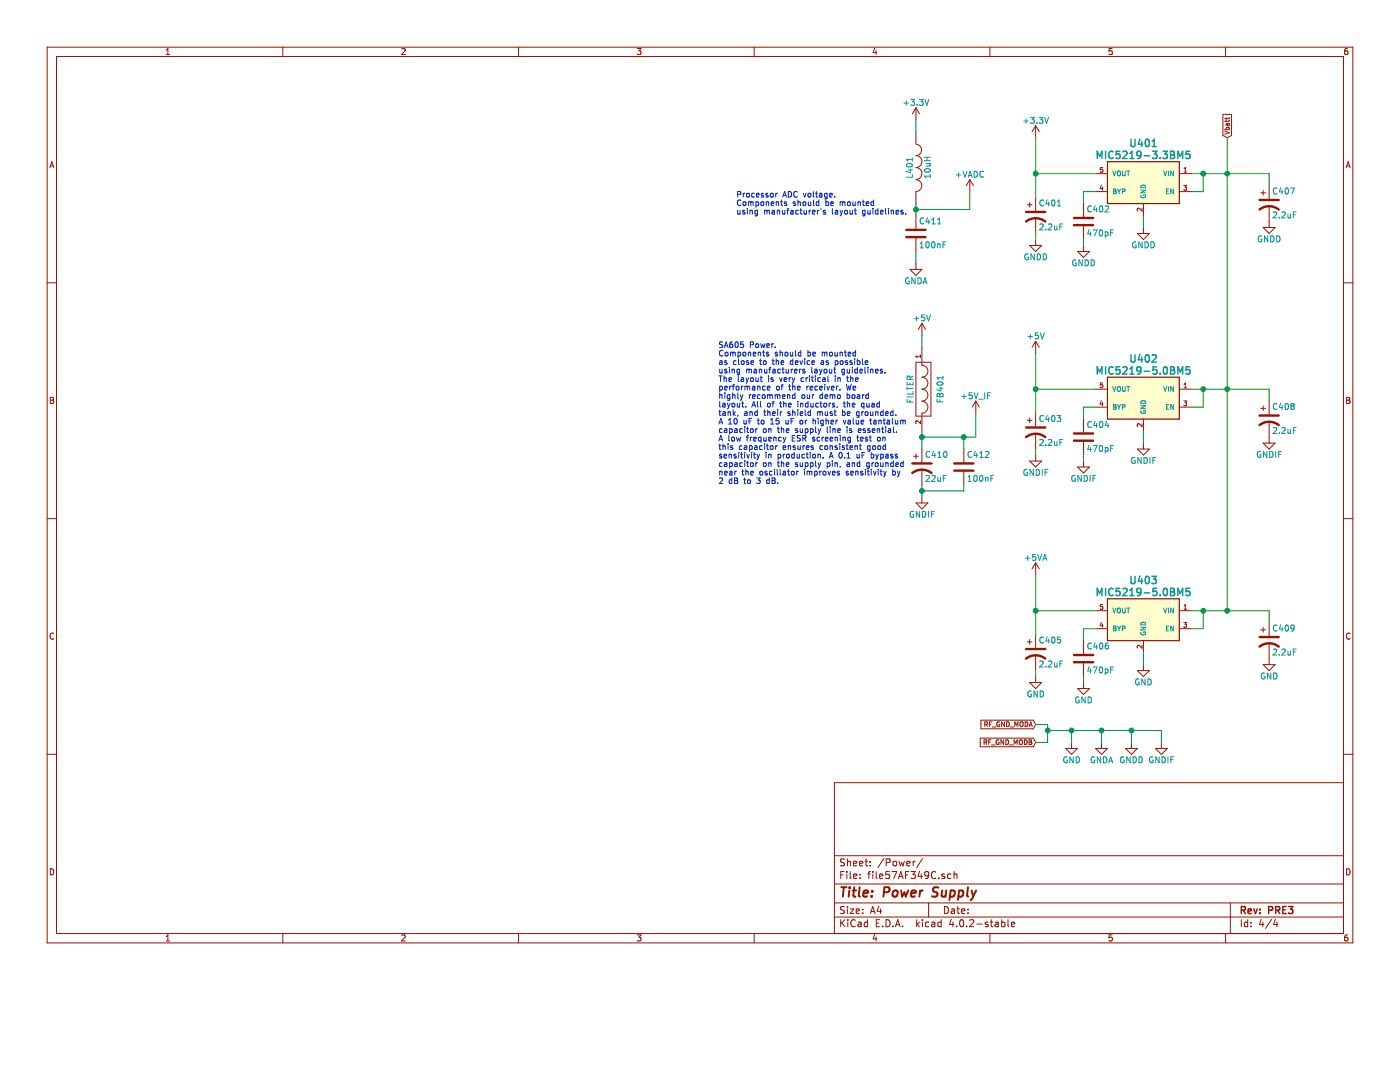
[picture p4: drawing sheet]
<svg xmlns="http://www.w3.org/2000/svg" width="279mm" height="216mm" viewBox="0 0 279 216" stroke-linecap="round" stroke-linejoin="round" font-family="sans-serif">
<g fill="none" stroke="#981200" stroke-width=".2">
<path d="M9.4 9.4h260.6v178.7h-260.6zM11.3 11.3h256.8v175h-256.8zM33.2 10.9h.7M33.2 10l.3-.3v1.2M56.4 9.4v1.9M80.2 9.8l.4-.1 .3 .3-.8 .9h.8M103.5 9.4v1.9M127.2 9.7h.7l-.4 .4 .3 .1 .1 .2v.4l-.2 .1-.5-.1M150.5 9.4v1.9M174.6 9.6l-.3 .9h.7M174.8 10.1v.8M197.6 9.4v1.9"/>
<path d="M221.9 9.7h-.5l-.1 .6 .6-.1 .1 .5-.2 .2-.5-.1M244.6 9.4v1.9M268.9 9.7h-.3l-.2 .3-.1 .7 .3 .2 .4-.1v-.4l-.1-.2-.3-.1-.3 .3M9.9 33.5l.4-1.2 .5 1.2M10.1 33.1h.5M182.8 21.5v2.4M182.8 26.3v2.4M182.8 21.5l-.7 1.2M182.8 21.5l.7 1.2M182.8 28.8a1.12 1.12 0 0 1 1.1 1.1 1.12 1.12 0 0 1-1.1 1.1 1.19 1.19 0 0 1 1.2 1.2 1.19 1.19 0 0 1-1.2 1.2 1.19 1.19 0 0 1 1.2 1.2 1.19 1.19 0 0 1-1.2 1.2M182.8 35.9a1.17 1.17 0 0 1 1.2 1.1 1.17 1.17 0 0 1-1.2 1.2v2.4M193.5 35.8l-.7 1.2"/>
<path d="M193.5 35.8v2.4M193.5 35.8l.8 1.2M206.7 25.1v2.4M206.7 39.4v2.7M206.7 25.1l-.7 1.2M206.7 25.1l.7 1.2M218.6 34.6h2.4M218.6 38.2h2.4M219.8 36.9l-.2 .7h.5M220 37.3v.6M220.1 33.4h-.5v.5l.4-.1 .1 .5h-.5M235.4 34.6h2.4"/>
<path d="M235.4 38.2h2.4M236.2 37h.6l-.3 .3 .3 .1v.4h-.6M236.3 34.4h.5M236.3 33.7l.3-.3v1M244.1 22.8h1.7v4.2l-.9 .5-.8-.5zM244.4 26.2l.9 .3-.9 .3M244.4 25.9h.9M244.7 23.4v.4M244.7 24v.3M244.8 25.9l-.1-.3 .2-.2 .4 .1v.4M244.9 24.6l.2 .5 .2-.2v-.3M245.3 24.6l-.5 .1v.3"/>
<path d="M245.3 23.4l-.1 .3h-.8M245.3 24l-.1 .2h-.8M251.6 38.5h1M252.1 38v.9M253.3 37v2.7M268.6 33.5l.5-1.2 .4 1.2M268.8 33.1h.5M9.4 56.4h1.9M181.6 53.8h2.4l-1.2 1.2zM182.8 43v2.6M182.8 47.6v2.6M182.8 52.6v1.2"/>
<path d="M205 40.9h1M205.5 40.4v.9M205.5 49h2.4l-1.2 1.2zM206.7 43.5v3.1M206.7 47.8v1.2M215.1 50.2h2.3l-1.2 1.2zM216.2 40.6v2.6M216.2 45.2v2.6M216.2 49v1.2M227 46.6h2.4l-1.2 1.2zM227.9 41.6v.5l-.7-.5-.2 .1v.4M228.2 40.6v2.4"/>
<path d="M228.2 45.4v1.2M252.1 45.4h2.4l-1.2 1.2zM253.3 41.1v4.3M268.1 56.4h1.9M10 79.3h.4l.3 .2-.3 .4 .3 .2-.2 .4h-.5zM10 79.9h.4M182.8 72.3h3v10.7h-3zM183.7 70.8v.5M183.7 71.1h-1l.3 .2M184 69.3v3.6a1.19 1.19 0 0 1 1.2 1.2 1.19 1.19 0 0 1-1.2 1.2 1.19 1.19 0 0 1 1.2 1.2 1.19 1.19 0 0 1-1.2 1.2M184 77.7h.1M184 77.7a1.19 1.19 0 0 1 1.2 1.2 1.19 1.19 0 0 1-1.2 1.1 1.19 1.19 0 0 1 1.2 1.2 1.19 1.19 0 0 1-1.2 1.2v3.6"/>
<path d="M184 64.5v2.4M184 64.5l-.7 1.2M184 64.5l.7 1.2M206.7 68.1v2.4M206.7 68.1l-.7 1.2M206.7 68.1l.7 1.2M218.6 77.7h2.4M219.8 80l-.2 .6h.5M220.1 76.4h-.5v.5l.4-.1 .1 .5h-.5M235.4 77.7h2.4M236.2 80h.6l-.3 .4 .3 .1v.4h-.6M236.3 76.7l.3-.3v1"/>
<path d="M236.3 77.4h.5M268.7 79.3h.4l.3 .2-.3 .4 .3 .2-.2 .4h-.5zM268.7 79.9h.4M182.3 91h1M182.8 90.6v.9M183.7 84v.5l-.7-.5-.3 .1 .1 .4M184 89.6v2.6M184 93.7v3.1M184 99.2v1.2M192.4 89.6v2.6M192.4 94.1v2.7M194.7 80l-.7 1.2"/>
<path d="M194.7 80v2.4M194.7 80l.8 1.2M205 83.9h1M205.5 83.4v.9M205.5 92h2.4l-1.2 1.2zM206.7 82.4v2.7M206.7 86.5v3.1M206.7 90.8v1.2M215.1 93.2h2.3l-1.2 1.2zM216.2 83.6v2.7M216.2 88.2v2.6M216.2 92v1.2"/>
<path d="M218.6 81.2h2.4M220 80.3v.7M227 89.6h2.4l-1.2 1.2zM227.9 84.6v.5l-.7-.5-.2 .1v.4M228.2 83.6v2.4M228.2 88.4v1.2M235.4 81.2h2.4M251.6 81.5h1M252.1 81v1M252.1 88.4h2.4l-1.2 1.2zM253.3 80v2.7M253.3 84.1v4.3"/>
<path d="M9.4 103.5h1.9M182.8 100.4h2.4l-1.2 1.2zM206.7 112.3v2.4M206.7 112.3l-.7 1.2M206.7 112.3l.7 1.2M268.1 103.5h1.9M10.7 126.4a.54 .54 0 0 0-.7 .5 .54 .54 0 0 0 .7 .5M205 128.1h1M205.5 127.6v1M205.5 136.2h2.4l-1.2 1.2zM206.7 126.6v2.7M206.7 130.7v3.1"/>
<path d="M206.7 135v1.2M215.1 137.4h2.3l-1.2 1.2zM216.2 127.8v2.7M216.2 132.4v2.6M216.2 136.2v1.2M218.6 121.9h2.4M218.6 125.4h2.4M219.8 124.2l-.2 .6h.5M220 124.5v.7M220.1 120.6h-.5v.5l.4-.1 .1 .5h-.5M227 133.8h2.4l-1.2 1.2zM227.9 128.8v.5l-.7-.5-.2 .1v.4"/>
<path d="M228.2 127.8v2.4M228.2 132.6v1.2M235.4 121.9h2.4M235.4 125.4h2.4M236.2 124.2h.6l-.3 .4 .3 .1v.4h-.6M236.3 120.9l.3-.3v1M236.3 121.6h.5M251.6 125.7h1M252.1 125.2v1M252.1 132.6h2.4l-1.2 1.2zM253.3 124.3v2.6M253.3 128.3v4.3"/>
<path d="M269.4 126.4a.54 .54 0 0 0-.7 .5 .54 .54 0 0 0 .7 .5M9.4 150.5h1.9M195.6 147.3h10.6l.5 .8-.5 .9h-10.6zM195.8 143.7h10.4l.5 .9-.5 .8h-10.4zM196.4 148.1h.4l.1-.4-.5-.1v1M196.5 144.5h.5v-.4l-.5-.1v1M196.6 148.1l.3 .5M196.8 144.5l.3 .5M197.3 148.1h.3M197.5 144.5h.3M197.8 147.6h-.5v1M197.9 148.6h.7"/>
<path d="M197.9 144h-.4v1M198 145.1h.8M199.3 147.7a.42 .42 0 0 0-.5 .4 .42 .42 0 0 0 .6 .4v-.4h-.2M199.5 144.1a.42 .42 0 0 0-.6 .4 .42 .42 0 0 0 .6 .4v-.3h-.2M200.3 147.6v1l-.5-1v1M200.5 144v1l-.6-1v1M200.7 147.6a.47 .47 0 0 1 .6 .5 .47 .47 0 0 1-.6 .5zM200.9 144a.47 .47 0 0 1 .5 .5 .47 .47 0 0 1-.5 .5zM201.5 148.6h.7M201.6 145.1h.7M202.4 148.6v-1l.3 .7 .3-.7v1M202.5 145v-1l.3 .7 .4-.7v1"/>
<path d="M203.5 147.8l.2-.2 .3 .2-.1 .7-.4-.1zM203.6 144.2l.2-.2 .4 .2-.1 .7-.5-.1zM204.4 147.6a.47 .47 0 0 1 .6 .5 .47 .47 0 0 1-.6 .5zM204.6 144a.47 .47 0 0 1 .5 .5 .47 .47 0 0 1-.5 .5zM205.4 147.6h.3l.2 .2-.2 .3h.2v.3l-.2 .2h-.3zM205.4 148.1h.3M205.4 145l.3-1 .3 1M205.5 144.7h.4M212.7 149.3h2.4l-1.2 1.2zM213.9 148.1v1.2M218.6 149.3h2.4l-1.2 1.2zM219.8 148.1v1.2"/>
<path d="M224.6 149.3h2.4l-1.2 1.2zM225.8 148.1v1.2M230.6 149.3h2.4l-1.2 1.2zM231.8 148.1v1.2M268.1 156.2h-101.6v30.1M268.1 150.5h1.9M10 173.4a.62 .62 0 0 1 .7 .6 .62 .62 0 0 1-.7 .6zM166.5 176.4h101.6M166.5 170.8h101.6M167.8 174.6h.5M168.5 173.9h-.7v1.4M168.5 171.4h-.5l-.3 .2 .1 .3 .7 .4v.4l-.2 .1-.6-.1"/>
<path d="M169 173.9v.1M169 174.4v.9M169.1 171.4v1.4M169.1 172l.2-.1h.4v.9M169.7 173.9v1.2l.2 .2M170.3 172.3l.7-.1-.1-.3h-.4l-.2 .1 .1 .7h.5M170.3 174.9l.7-.2v-.2l-.4-.1-.3 .2 .1 .6h.6M171.5 172.3l.7-.1v-.3h-.4l-.3 .1 .1 .7h.6M171.6 175.2v.1M171.6 174.5v.1M172.6 171.9h.6M172.8 171.4v1.2l.4 .2"/>
<path d="M173.2 174.4h.5M173.6 171.9v.1M173.6 172.7v.1M173.7 173.9l-.3 .2v1.2M174.2 173.9v.1M174.2 174.4v.9M174.9 173.9v1.2l.2 .2M175.5 174.9l.7-.2v-.2l-.5-.1-.2 .2 .1 .6h.6M176.4 171.3l-1.2 1.8M176.9 172.1l.6-.1 .2-.1-.1-.4-.2-.1h-.5v1.4M177.5 173.9h-.7l-.1 .7 .7-.1 .2 .2-.1 .5-.2 .1-.6-.1M178 173.9h1l-.7 1.4"/>
<path d="M178.3 172l.2-.1 .4 .1v.5l-.1 .2-.3 .1-.2-.1zM179.3 175.3l.5-1.4 .4 1.4M179.4 171.9l.3 .9 .3-.7 .2 .7 .3-.9M179.4 174.9h.7M180.7 174.6h.5M181 172.3l.6-.1v-.3h-.4l-.2 .1v.7h.6M181.4 173.9h-.7v1.4M181.8 173.9h.9l-.5 .6 .4 .1v.6l-.2 .1-.6-.1M182.2 171.9v.9M182.7 171.9l-.5 .2M183.5 173.8l-.3 1.1h.9M183.9 174.4v.9"/>
<path d="M184.1 171.3l-1.2 1.8M185.4 174.5l-.3 .3h-.3l-.3-.3v-.3l.3-.3h.3l.3 .3a.95 .95 0 0 1-.5 1.1h-.2M186.8 174a.67 .67 0 0 0-1 .5 .67 .67 0 0 0 .7 .8l.3-.1M187.4 175.2v.1M188.5 174.5l-.3-.1-.2 .2v.2l.5 .1v.3h-.5M189.8 174.5l-.4-.1-.3 .2 .1 .6 .2 .1 .4-.1M190.4 174.5l.2-.1 .3 .1 .1 .8M190.4 173.9v1.4M268.7 173.4a.62 .62 0 0 1 .7 .6 .62 .62 0 0 1-.7 .6zM33.2 186.9l.3-.4v1.3M33.2 187.8h.7M56.4 186.3v1.8"/>
<path d="M80.2 186.6l.4-.1 .3 .4-.8 .9h.8M103.5 186.3v1.8M127.2 186.5h.7l-.4 .5h.3l.1 .2v.4l-.2 .2-.5-.2M150.5 186.3v1.8M166.5 183h101.6M166.5 180.2h101.6M167.8 183.5v1.4M168 184.1l.6 .8M168.5 181l-.5-.1-.3 .2 .1 .3 .7 .4v.4l-.2 .1-.6-.1M168.6 183.5l-.8 .8M169.1 180.9v.1M169.1 181.4v.9"/>
<path d="M169.2 183.5v.2M169.2 184v.9M169.7 181.4h.7l-.7 .9h.7M170.7 183.7a.67 .67 0 0 0-1 .4 .67 .67 0 0 0 .7 .8l.3-.1M170.9 181.8l.6-.1v-.3h-.4l-.2 .2v.6h.6M171.3 184.1h.5l.1 .8M171.9 184.3l-.7 .3 .2 .3 .5-.1M172.2 182.2v.1M172.2 181.4v.2M173.1 184.1l-.4-.1-.2 .3v.5l.2 .1 .4-.1M173.1 183.5v1.4M173.7 182.3l.5-1.4 .4 1.4"/>
<path d="M173.8 181.9h.7M174.6 186.5l-.3 .9h.7M174.8 187v.8M174.9 184.2h.5M175.4 180.8l-.3 1h.8M175.6 183.5h-.7v1.4h.7M175.7 181.4v.9M176.2 184.8v.1M176.8 183.5a.71 .71 0 0 1 .8 .7 .71 .71 0 0 1-.8 .7zM178.2 184.8v.1M178.7 184.9l.5-1.4 .4 1.4M178.8 184.5h.7"/>
<path d="M180.1 184.8v.1M182.9 183.5v1.4M183.1 184.4l.4 .5M183.5 184l-.6 .5M184.1 183.5v.2M184.1 184v.9M185.3 180.2v2.8M185.4 184.1l-.5-.1-.2 .3 .1 .5 .1 .1 .5-.1M186 184.1h.5l.1 .8M186.6 184.3l-.7 .3 .2 .3 .5-.1M187.8 184.1l-.4-.1-.2 .3v.5l.2 .1 .4-.1M187.8 183.5v1.4"/>
<path d="M188.5 180.9a.71 .71 0 0 1 .8 .7 .71 .71 0 0 1-.8 .7zM189.8 183.4l-.3 1.1h.9M189.9 181.4h.5l.1 .9M190.2 184v.9M190.5 181.7l-.7 .3 .2 .3 .5-.1M190.9 184.8v.1M191 181.4h.5M191.2 180.9v1.2l.3 .2M191.7 183.7l.2-.2a.75 .75 0 0 1 .4 .7 .75 .75 0 0 1-.4 .7l-.4-.5zM191.9 181.8l.7-.1-.1-.3h-.4l-.2 .2 .1 .6h.5M192.9 184.8v.1M193.2 182.2v.1"/>
<path d="M193.2 181.4v.2M193.5 183.7l.6-.2 .2 .4-.8 1h.8M194.9 184.4h1.1M197.2 184.1l-.4-.1-.2 .2 .1 .2 .5 .1v.3h-.6M197.6 186.3v1.8M197.6 184h.6M197.8 183.5v1.2l.4 .2M198.6 184.1h.6v.8M199.2 184.3l-.6 .3 .2 .3 .4-.1M199.9 183.5v1.4M199.9 184.1l.4-.1 .3 .3-.1 .5h-.6M201.2 183.5v1.2l.2 .2"/>
<path d="M201.8 184.5l.7-.2v-.2l-.4-.1-.3 .2 .1 .6h.6M221.9 186.5h-.5l-.1 .6 .6-.1 .1 .5-.2 .3-.5-.2M244.6 186.3v1.8M245.5 180.2v6.1M247.7 183.5v1.4M249 184.1l-.4-.1-.3 .3 .1 .5 .2 .1 .4-.1M249 183.5v1.4M249.7 184.8v.1M249.7 184.1v.1M251.7 183.4l-.4 1.1h.9M252 184v.9M253.8 183.4l-1.2 1.9"/>
<path d="M254.5 183.4l-.3 1.1h.9M254.8 184v.9M268.9 186.5l-.3 .1-.2 .2-.1 .7 .3 .3 .4-.2v-.4l-.1-.2h-.3l-.3 .2"/>
</g>
<g fill="none" stroke="#009300" stroke-width=".2">
<path d="M182.8 23.9v2.4M193.5 38.2v3.6h-10.7M206.7 34.6h11.9M206.7 27.5v11.9M218.6 38.2h-2.4v2.4M237.8 34.6h15.5v2.4M240.1 34.6v3.6h-2.3M244.9 27.5v94.4M182.8 40.6v2.4M182.8 50.2v2.4M206.7 46.6v1.2M216.2 47.8v1.2"/>
<path d="M228.2 43v2.4M184 66.9v2.4M206.7 70.5v11.9M206.7 77.7h11.9M237.8 77.7h15.5v2.3M240.1 77.7v3.5h-2.3M184 86v3.6M184 96.8v2.4M192.4 87.2v2.4M192.4 96.8v1.2h-8.4M194.7 82.4v4.8h-10.7M206.7 89.6v1.2"/>
<path d="M216.2 90.8v1.2M218.6 81.2h-2.4v2.4M228.2 86v2.4M206.7 114.7v11.9M206.7 133.8v1.2M206.7 121.9h11.9M216.2 135v1.2M218.6 125.4h-2.4v2.4M228.2 130.2v2.4M237.8 121.9h15.5v2.4M240.1 121.9v3.5h-2.3M206.7 144.6h2.4v3.5h-2.4"/>
<path d="M209.1 145.8h22.7v2.3M213.9 145.8v2.3M219.8 145.8v2.3M225.8 145.8v2.3"/>
</g>
<g fill="none" stroke="#009596" stroke-width=".2">
<path d="M181.8 19.8h.7l-.4 .5 .4 .1v.5l-.2 .1-.5-.1M183.5 19.8h.7l-.4 .5 .4 .1v.5l-.2 .1-.5-.1M184.6 19.8l.4 1.2 .4-1.2M180.4 20.6h.9M180.9 20.1v.9M180.9 32.8a.71 .71 0 0 1 1.2 .2 .7 .7 0 0 1-1.2-.1zM181.3 33.9h.8M181.7 33.7v.8l-.9-.3M182.1 31.5v.7M182.1 34.8v.6h-1.2M182.1 31.8h-1.2l.3 .4M183 20.9v.1"/>
<path d="M184.5 32.1h1.2M184.5 31.4h1.2M184.5 33.8a.71 .71 0 0 1 1.2 .3 .7 .7 0 0 1-1.2-.1zM184.8 32.6h.9M185 31.4v.7M185.5 32.6l.2 .2-.1 .3h-.8M185.7 34.8v.7M185.7 35.1h-1.2l.3 .4M190.9 34.9h.9M191.3 34.5v.9M192.2 34.2l.4 1.2 .4-1.2M193.2 35.4l.4-1.2 .4 1.2"/>
<path d="M193.3 35h.6M194.4 34.2a.6 .6 0 0 1 .7 .6 .6 .6 0 0 1-.7 .6zM196.3 34.3a.53 .53 0 0 0-.8 .5 .53 .53 0 0 0 .8 .4M204.3 24.2h.9M204.8 23.7v.9M205.7 23.4h.7l-.4 .5 .4 .1v.5l-.2 .1-.5-.1M206.9 24.5v.1M207.4 23.4h.7l-.4 .5 .4 .1v.5l-.2 .1-.5-.1M208.2 40a.53 .53 0 0 0-.7 .5 .53 .53 0 0 0 .7 .5M208.5 23.4l.4 1.2 .4-1.2M209 39.8l-.3 .9h.7M210 40l.1-.1a.63 .63 0 0 1 .5 .6 .63 .63 0 0 1-.5 .6l-.2-.5z"/>
<path d="M222.1 34.1l.3 1 .3-1M222.2 38.2h.3M222.2 37.7l.5 .1-.2 .4 .2 .3-.1 .2h-.4zM223 37.7l.3 .5M223.1 34.2l.3-.1 .2 .2v.5l-.2 .3-.4-.2zM223.3 38.2v.5M223.7 37.7l-.4 .5M224 38.2h.4v-.4l-.4-.1v1M224 34.1v.8l.2 .2 .4-.2v-.8M224.9 34.1h.5M225.2 34.1v1M227.7 37.9h.9l-.9 .6h.9"/>
<path d="M227.7 38.9a.43 .43 0 0 0 .5 .6 .43 .43 0 0 0 .3-.6h-.3v.2M227.7 37.1a.52 .52 0 0 1 .6-.1 .52 .52 0 0 1 .3 .5h-.9zM232.2 34.1l.3 1 .4-1M232.8 38.2h.3M233.2 34.1v1M233.2 37.7h-.4v1h.4M234.2 34.1v1l-.6-1v1M234.2 37.7v1l-.6-1v1M254.8 37.6a.53 .53 0 0 0-.7 .5 .53 .53 0 0 0 .7 .5M255.6 37.4l-.3 .9h.7M255.9 37.9v.8M256.6 37.6l.1-.1a.63 .63 0 0 1 .4 .6 .63 .63 0 0 1-.4 .6l-.2-.4z"/>
<path d="M257.5 37.5h.8l-.5 1.2M181.4 55.5a.55 .55 0 0 0-.7 .5 .55 .55 0 0 0 .7 .6v-.5h-.2M182.6 55.4v1.2l-.6-1.2v1.2M183.2 55.4a.6 .6 0 0 1 .7 .6 .6 .6 0 0 1-.7 .6zM183.6 49.5h.7M183.6 48.6l.4-.3v1.2M184.2 56.6l.4-1.2 .4 1.2M184.3 43.6a.53 .53 0 0 0-.7 .5 .53 .53 0 0 0 .7 .5M184.3 56.3h.6M184.9 48.4l.1-.1a.63 .63 0 0 1 .5 .6 .63 .63 0 0 1-.5 .6l-.2-.5zM185.1 43.4l-.3 .9h.7M185.4 43.9v.8"/>
<path d="M186 44.7h.6M186 43.8l.3-.3v1.2M186 48.4l.2-.1a.63 .63 0 0 1 .4 .6 .63 .63 0 0 1-.4 .6l-.3-.5zM187.1 44.7h.7M187.1 43.8l.4-.3v1.2M187.1 48.6v.9M187.1 48.8l.2-.2 .3 .1v.8M188.2 48.8h.4M188.8 48.3h-.6v1.2M205.2 50.7a.55 .55 0 0 0-.7 .5 .55 .55 0 0 0 .7 .6v-.5h-.2M206.4 50.7v1.2l-.6-1.2v1.2M207 50.7a.6 .6 0 0 1 .7 .6 .6 .6 0 0 1-.7 .6z"/>
<path d="M207.5 44.8l.5-.1 .2 .3-.7 .9h.7M208.2 50.7a.6 .6 0 0 1 .7 .6 .6 .6 0 0 1-.7 .6zM208.7 45.8v.1M209.2 44.8l.5-.1 .2 .3-.7 .9h.7M209.3 40.3v.8M210.4 45.1l.1 .7 .3 .1 .1-.1M210.9 45.1v.8M211 41.1h.7M211 40.2l.3-.3v1.2M211.5 45.2h.4M212.1 44.7h-.6v1.2M214.7 51.9a.55 .55 0 0 0-.6 .5 .55 .55 0 0 0 .6 .6l.1-.5h-.2"/>
<path d="M216 51.9v1.1l-.7-1.1v1.1M216.6 51.9a.6 .6 0 0 1 .6 .5 .6 .6 0 0 1-.6 .6zM217.3 45.8l-.2 .9h.7M217.6 46.3v.8M217.8 51.9a.6 .6 0 0 1 .6 .5 .6 .6 0 0 1-.6 .6zM217.8 41.2a.53 .53 0 0 0-.7 .5 .53 .53 0 0 0 .7 .5M218.2 45.9h.7l-.5 1.2M218.5 41l-.2 .9h.7M218.8 41.5v.8M219.5 46l.1-.1a.63 .63 0 0 1 .5 .6 .63 .63 0 0 1-.5 .6l-.2-.5zM219.5 41.2l.2-.1a.63 .63 0 0 1 .4 .6 .63 .63 0 0 1-.4 .6l-.3-.5zM220.6 41.2l.4-.1 .2 .3-.7 .9h.7"/>
<path d="M220.6 46.3h.3l.2 .2-.1 .5h-.4M220.6 46.3v1.2M221.6 46.4h.5M222.2 45.9h-.6v1.2M226.7 48.3a.55 .55 0 0 0-.7 .6 .55 .55 0 0 0 .7 .5v-.5h-.2M227.9 48.3v1.2l-.6-1.2v1.2M228.5 48.3a.6 .6 0 0 1 .7 .6 .6 .6 0 0 1-.7 .6zM229.7 48.3a.6 .6 0 0 1 .7 .6 .6 .6 0 0 1-.7 .6zM251.8 47.1a.55 .55 0 0 0-.7 .6 .55 .55 0 0 0 .7 .5v-.5h-.2M253 47.1v1.2l-.6-1.2v1.2M253.6 47.1a.6 .6 0 0 1 .7 .6 .6 .6 0 0 1-.7 .6zM254.1 42.4l.5-.1 .2 .3-.8 .9h.8"/>
<path d="M254.8 47.1a.6 .6 0 0 1 .7 .6 .6 .6 0 0 1-.7 .6zM255.3 43.4v.1M255.8 42.4l.5-.1 .2 .3-.7 .9h.7M257 42.7l.1 .7 .3 .1 .1-.1M257.5 42.7v.8M258.1 42.8h.4M258.7 42.3h-.6v1.2M181 79.7v.5h1.2M181 76.2v.6h1.2v-.6M181 77.2v.6M181 79.2h1.2M181 77.5h1.2"/>
<path d="M181.6 76.4v.4M181.6 79.8v.4M181.6 75.7v-.6h-.5l-.1 .6h1.2M182.2 78.1v.5h-1.2M182.2 75l-.6 .4M182.5 63.6h.9M182.9 63.1v.9M184.5 62.8h-.6v.6h.6v.5l-.2 .1-.4-.1M184.9 62.8l.4 1.2 .4-1.2M187 79.6v.6h1.2M187 76.4a.71 .71 0 0 1 1.2 .2 .7 .7 0 0 1-1.2-.1zM187.1 78.6l.2-.1 .2 .3 .2-.3h.4l.1 .7h-1.2z"/>
<path d="M187.4 77.5h.8M187.5 78.8v.4M187.5 79.8v.4M187.8 77.3v.7l-.9-.2M188.2 75.1v.6M188.2 75.4h-1.2l.3 .3M191.9 79.1h1M192.4 78.7v.9M194 78.4h-.6v.5h.6v.5l-.2 .2-.4-.2M194.4 78.4l.4 1.2 .4-1.2M195.3 79.7h.9M196.5 78.4v1.2"/>
<path d="M197.1 78.9h.4M197.7 78.4h-.6v1.2M205.2 67.2h.9M205.6 66.7v.9M207.2 66.4h-.6v.6h.6v.5l-.2 .1-.4-.1M207.6 66.4l.4 1.2 .4-1.2M222.1 77.1l.3 1 .3-1M223.1 77.2l.3-.1 .2 .2v.5l-.2 .3-.4-.2zM224 77.1v.8l.2 .2 .4-.2v-.8M224.9 77.1h.5M225.2 77.1v1M232.2 77.1l.3 1 .4-1"/>
<path d="M233.2 77.1v1M234.2 77.1v1l-.6-1v1M184.8 95l.5-.1 .2 .3-.7 .9h.7M185.5 90.2a.53 .53 0 0 0-.7 .5 .53 .53 0 0 0 .7 .5M186 95l.4-.1 .2 .3-.7 .9h.7M186.3 90l-.3 .9h.7M186.6 90.5v.8M187.2 95.2v.8l.3 .1 .2-.2M187.2 91.3h.6M187.2 90.4l.3-.3v1.2M187.7 95.2v.9M188.2 95.4h.4"/>
<path d="M188.4 90.2l.2-.1a.63 .63 0 0 1 .4 .6 .63 .63 0 0 1-.4 .6l-.3-.5zM188.8 94.9h-.6v1.2M193.2 96.1h.7M193.2 95.2l.3-.3v1.2M193.9 90.2a.53 .53 0 0 0-.7 .5 .53 .53 0 0 0 .7 .5M194.4 95l.2-.1a.63 .63 0 0 1 .4 .6 .63 .63 0 0 1-.4 .6l-.3-.5zM194.6 90l-.2 .9h.7M194.9 90.5v.8M195.5 91.3h.7M195.5 90.4l.4-.3v1.2M195.6 95l.1-.1a.63 .63 0 0 1 .5 .6 .63 .63 0 0 1-.5 .6l-.2-.5zM196.7 90.2l.4-.1 .2 .3-.7 .9h.7"/>
<path d="M196.7 95.2v.9M196.7 95.4l.1-.2 .3 .1 .1 .8M197.8 95.4h.4M198.3 94.9h-.5v1.2M205 93.7a.55 .55 0 0 0-.7 .6 .55 .55 0 0 0 .7 .5v-.5h-.2M206.2 93.7v1.2l-.6-1.2v1.2M206.8 93.7a.6 .6 0 0 1 .7 .6 .6 .6 0 0 1-.7 .6zM207.5 87.8l.5-.1 .2 .3-.7 .9h.7M208 93.7v1.2M208.2 83a.53 .53 0 0 0-.7 .5 .53 .53 0 0 0 .7 .5M208.6 94.2h.4M208.7 88.8v.1"/>
<path d="M209 82.8l-.3 .9h.7M209.1 93.7h-.5v1.2M209.2 87.8l.5-.1 .2 .3-.7 .9h.7M209.3 83.3v.8M210 83l.1-.1a.63 .63 0 0 1 .5 .6 .63 .63 0 0 1-.5 .6l-.2-.4zM210.4 88.1l.1 .7 .3 .1 .1-.1M210.9 88.1v.8M210.9 82.9h.8l-.4 .5 .3 .1v.5l-.1 .1-.6-.1M211.5 88.2h.4M212.1 87.7h-.6v1.2M214.5 94.9a.55 .55 0 0 0-.6 .5 .55 .55 0 0 0 .6 .6l.1-.5h-.2M215.8 94.9v1.2l-.7-1.2v1.2"/>
<path d="M216.4 94.9a.6 .6 0 0 1 .6 .6 .6 .6 0 0 1-.6 .6zM217.3 88.8l-.2 .9h.7M217.6 94.9v1.2M217.6 89.3v.8M217.8 84.2a.53 .53 0 0 0-.7 .5 .53 .53 0 0 0 .7 .5M218.1 95.4h.4M218.2 88.9h.7l-.5 1.2M218.5 84l-.2 .9h.7M218.7 94.9h-.6v1.2M218.8 84.5v.8M219.5 89l.1-.1a.63 .63 0 0 1 .5 .6 .63 .63 0 0 1-.5 .6l-.2-.5zM219.5 84.2l.2-.1a.63 .63 0 0 1 .4 .6 .63 .63 0 0 1-.4 .6l-.3-.5z"/>
<path d="M220.6 89.3h.3l.2 .2-.1 .5h-.4M220.6 89.3v1.2M220.8 84l-.2 .9h.7M221.1 84.5v.8M221.6 89.4h.5M222.2 80.7l.5 .1-.2 .4 .2 .3-.1 .2h-.4zM222.2 81.2h.3M222.2 88.9h-.6v1.2M223 80.7l.3 .5M223.3 81.2v.5M223.7 80.7l-.4 .5M224 81.2h.4v-.4l-.4-.1v1"/>
<path d="M226.5 91.3a.55 .55 0 0 0-.7 .6 .55 .55 0 0 0 .7 .5v-.5h-.2M227.7 81h.9l-.9 .5h.9M227.7 80.1a.52 .52 0 0 1 .6-.1 .52 .52 0 0 1 .3 .5h-.9zM227.7 82a.43 .43 0 0 0 .5 .5 .43 .43 0 0 0 .3-.6h-.3v.2M227.7 91.3v1.2l-.6-1.2v1.2M228.3 91.3a.6 .6 0 0 1 .7 .6 .6 .6 0 0 1-.7 .6zM229.5 91.3v1.2M230.1 91.8h.4M230.7 91.3h-.6v1.2M232.8 81.2h.3M233.2 80.7h-.4v1h.4M234.2 80.7v1l-.6-1v1"/>
<path d="M251.6 90.1a.55 .55 0 0 0-.7 .6 .55 .55 0 0 0 .7 .5v-.4h-.2M252.8 90.1v1.2l-.6-1.2v1.2M253.4 90.1a.6 .6 0 0 1 .7 .6 .6 .6 0 0 1-.7 .6zM254.1 85.4l.5-.1 .2 .3-.8 .9h.8M254.6 90.1v1.2M254.8 80.6a.53 .53 0 0 0-.7 .5 .53 .53 0 0 0 .7 .5M255.2 90.6h.4M255.3 86.4v.1M255.6 80.5l-.3 .8h.7M255.7 90.1h-.5v1.2M255.8 85.4l.5-.1 .2 .3-.7 .9h.7M255.9 80.9v.8"/>
<path d="M256.6 80.6l.1-.1a.63 .63 0 0 1 .4 .6 .63 .63 0 0 1-.4 .6l-.2-.4zM257 85.7l.1 .7 .3 .1 .1-.1M257.5 85.7v.8M257.8 81l-.2 .3 .1 .3 .1 .1h.3l.2-.2-.1-.4-.1-.1M257.8 81l-.2-.2 .2-.3 .4 .1 .1 .2-.2 .2M257.8 81h.3M258.1 85.9h.4M258.7 85.3h-.6v1.2M182.3 102.1a.55 .55 0 0 0-.7 .5 .55 .55 0 0 0 .7 .6v-.5h-.2M183.5 102v1.2l-.6-1.2v1.2M184.1 102a.6 .6 0 0 1 .7 .6 .6 .6 0 0 1-.7 .6zM185.3 102v1.2"/>
<path d="M185.9 102.6h.4M186.4 102h-.5v1.2M204.6 111.4h.9M205.1 110.9v.9M206.7 110.6h-.6v.6h.6v.5l-.2 .1-.4-.1M207.1 110.6l.4 1.2 .4-1.2M208.1 111.8l.4-1.2 .4 1.2M208.2 111.5h.6M205.8 137.9a.55 .55 0 0 0-.7 .6 .55 .55 0 0 0 .7 .5v-.5h-.2M207 137.9v1.2l-.6-1.2v1.2M207.5 132l.5-.1 .2 .3-.7 .9h.7M207.6 137.9a.6 .6 0 0 1 .7 .6 .6 .6 0 0 1-.7 .6z"/>
<path d="M208.2 127.2a.53 .53 0 0 0-.7 .5 .53 .53 0 0 0 .7 .5M208.7 133v.1M209 127l-.3 .9h.7M209.2 132l.5-.1 .2 .3-.7 .9h.7M209.3 127.5v.8M210 127.2l.1-.1a.63 .63 0 0 1 .5 .6 .63 .63 0 0 1-.5 .6l-.2-.4zM210.4 132.3l.1 .7 .3 .1 .1-.1M210.9 132.3v.8M211.5 132.4h.4M211.6 127.1h-.5l-.1 .6h.6v.5l-.1 .1-.5-.1M212.1 131.9h-.6v1.2M215.3 139.1a.55 .55 0 0 0-.6 .6 .55 .55 0 0 0 .6 .5l.1-.5h-.2"/>
<path d="M216.6 139.1v1.2l-.7-1.2v1.2M217.2 139.1a.6 .6 0 0 1 .6 .6 .6 .6 0 0 1-.6 .6zM217.3 133l-.2 .9h.7M217.6 133.5v.8M217.8 128.4a.53 .53 0 0 0-.7 .5 .53 .53 0 0 0 .7 .5M218.2 133.1h.7l-.5 1.2M218.5 128.2l-.2 .9h.7M218.8 128.7v.8M219.5 133.2l.1-.1a.63 .63 0 0 1 .5 .6 .63 .63 0 0 1-.5 .6l-.2-.5zM219.5 128.4l.2-.1a.63 .63 0 0 1 .4 .6 .63 .63 0 0 1-.4 .6l-.3-.4zM220.6 133.5h.3l.2 .2-.1 .5h-.4M220.6 133.5v1.2"/>
<path d="M221.1 128.3l-.3 .1-.2 .2v.7l.2 .2 .4-.1-.1-.6h-.3l-.2 .2M221.6 133.6h.5M222.1 121.3l.3 1 .3-1M222.2 124.9l.5 .1-.2 .4 .2 .3-.1 .2h-.4zM222.2 125.4h.3M222.2 133.1h-.6v1.2M223 124.9l.3 .5M223.1 121.4l.3-.1 .2 .2v.5l-.2 .3-.4-.2zM223.3 125.4v.5M223.7 124.9l-.4 .5M224 125.4h.4v-.4l-.4-.1v1M224 121.3v.8l.2 .2 .4-.2v-.8"/>
<path d="M224.9 121.3h.5M225.2 121.3v1M227.3 135.5a.55 .55 0 0 0-.7 .6 .55 .55 0 0 0 .7 .5v-.4h-.2M227.7 125.2h.9l-.9 .5h.9M227.7 124.3a.52 .52 0 0 1 .6-.1 .52 .52 0 0 1 .3 .5h-.9zM227.7 126.2a.43 .43 0 0 0 .5 .5 .43 .43 0 0 0 .3-.6h-.3v.2M228.5 135.5v1.2l-.6-1.2v1.2M229.1 135.5a.6 .6 0 0 1 .7 .6 .6 .6 0 0 1-.7 .6zM232.2 121.3l.3 1 .4-1M232.8 125.4h.3M233.2 121.3v1M233.2 124.9h-.4v1h.4"/>
<path d="M234.2 121.3v1l-.6-1v1M234.2 124.9v1l-.6-1v1M252.4 134.3a.55 .55 0 0 0-.7 .6 .55 .55 0 0 0 .7 .5v-.4h-.2M253.6 134.3v1.2l-.7-1.2v1.2M254.1 129.6l.5-.1 .2 .3-.8 .9h.8M254.2 134.3a.6 .6 0 0 1 .7 .6 .6 .6 0 0 1-.7 .6zM254.8 124.8a.53 .53 0 0 0-.7 .5 .53 .53 0 0 0 .7 .5M255.3 130.6v.1M255.6 124.7l-.3 .8h.7M255.8 129.6l.5-.1 .2 .3-.7 .9h.7M255.9 125.1v.8M256.6 124.8l.1-.1a.63 .63 0 0 1 .4 .6 .63 .63 0 0 1-.4 .6l-.2-.4z"/>
<path d="M257 129.9l.1 .7 .3 .1 .1-.1M257.5 129.9v.8M258.1 130.1h.4M258.3 125.2l-.2 .3-.4-.1v-.6l.4-.1 .2 .2-.1 .7-.3 .3h-.2M258.7 129.5h-.6v1.2M212.9 151.1a.55 .55 0 0 0-.6 .5 .55 .55 0 0 0 .6 .5l.1-.4h-.2M214.2 151v1.2l-.7-1.2v1.2M214.8 151a.6 .6 0 0 1 .6 .6 .6 .6 0 0 1-.6 .6zM218.4 151.1a.55 .55 0 0 0-.7 .5 .55 .55 0 0 0 .7 .5l.1-.4h-.2M219.7 151v1.2l-.7-1.2v1.2M220.2 151a.6 .6 0 0 1 .7 .6 .6 .6 0 0 1-.7 .6zM221.3 152.2l.3-1.2 .5 1.2"/>
<path d="M221.4 151.9h.5M224.3 151.1a.55 .55 0 0 0-.7 .5 .55 .55 0 0 0 .7 .5v-.4h-.2M225.5 151v1.2l-.6-1.2v1.2M226.1 151a.6 .6 0 0 1 .7 .6 .6 .6 0 0 1-.7 .6zM227.3 151a.6 .6 0 0 1 .7 .6 .6 .6 0 0 1-.7 .6zM230.1 151.1a.55 .55 0 0 0-.7 .5 .55 .55 0 0 0 .7 .5v-.4h-.2M231.3 151v1.2l-.6-1.2v1.2M231.9 151a.6 .6 0 0 1 .7 .6 .6 .6 0 0 1-.7 .6zM233.1 151v1.2M233.7 151.6h.4M234.2 151h-.5v1.2"/>
</g>
<g fill="#fffecd" stroke="#fffecd" stroke-width=".24">
<path d="M221 32.3h14.4v8.3h-14.4z" fill-rule="evenodd"/>
<path d="M221 75.3h14.4v8.3h-14.4z" fill-rule="evenodd"/>
<path d="M221 119.5h14.4v8.3h-14.4z" fill-rule="evenodd"/>
</g>
<path d="M221 32.3h14.4v8.3h-14.4zM221 75.3h14.4v8.3h-14.4zM221 119.5h14.4v8.3h-14.4z" fill="none" stroke="#981200" stroke-width=".24"/>
<g fill="none" stroke="#009596" stroke-width=".29">
<path d="M219 31.6v-1.4l.4 1 .5-1v1.4M220.6 30.2v1.4M222.1 30.3a.58 .58 0 0 0-.7 0 .58 .58 0 0 0-.1 .7 .53 .53 0 0 0 .2 .6 .53 .53 0 0 0 .6-.1M223.5 30.2h-.7l-.1 .7 .2-.2 .5 .1 .1 .7-.2 .1-.6-.1M224.1 30.3l.6-.1 .2 .1v.3l-.9 1h.9M225.5 31.6h.8M225.5 30.6l.4-.4v1.4M225.7 27.8v1.2l.3 .2h.4l.1-.2v-1.2M227.5 27.7l-.3 1.1h.9M227.7 30.8l-.3 .3-.4-.1-.1-.2 .1-.5h.6a1.06 1.06 0 0 1-.3 1.3h-.3M227.9 28.3v.9M228.3 31.1h1.1"/>
<path d="M228.7 27.9l.2-.1a.78 .78 0 0 1 .5 .7 .78 .78 0 0 1-.5 .7l-.2-.1-.1-.4zM229.9 29.2h.9M229.9 28.2l.4-.4v1.4M230 30.2h.9l-.5 .5 .4 .2v.6l-.2 .1-.6-.1M231.5 31.5v.1M232.1 30.2h.9l-.5 .5 .4 .2v.6l-.2 .1-.6-.1M233.6 30.2l.7 .1 .1 .3-.3 .3h.2l.1 .4-.2 .3h-.6zM233.6 30.9h.5M235.1 31.6v-1.4l.5 1 .4-1v1.4M237.4 30.2h-.7v.7l.2-.2 .5 .1v.7l-.2 .1-.5-.1M219 74.6v-1.4l.4 1 .5-1v1.4M220.6 73.2v1.4"/>
<path d="M222.1 73.3a.58 .58 0 0 0-.7 0 .58 .58 0 0 0-.1 .7 .53 .53 0 0 0 .2 .6 .53 .53 0 0 0 .6-.1M223.5 73.2h-.7l-.1 .7 .2-.2 .5 .1 .1 .7-.2 .1-.6-.1M224.1 73.3l.6-.1 .2 .1v.3l-.9 1h.9M225.5 73.6l.4-.4v1.4M225.5 74.6h.8M225.7 70.8v1.2l.3 .3 .4-.1 .1-.2v-1.2M227.5 70.7l-.3 1.1h.9M227.7 73.8l-.3 .3-.4-.1-.1-.2 .1-.5h.6a1.06 1.06 0 0 1-.3 1.3h-.3M227.9 71.3v1M228.3 74.1h1.1M228.7 70.9l.2-.1a.78 .78 0 0 1 .5 .7 .78 .78 0 0 1-.5 .8l-.2-.2-.1-.4zM229.9 70.9l.6-.1 .2 .1 .1 .3-.9 1.1h.9"/>
<path d="M230.8 73.2h-.6l-.1 .7 .2-.2 .5 .1v.7l-.2 .1-.5-.1M231.5 74.5v.1M232.3 73.3l.2-.1a.78 .78 0 0 1 .5 .7 .78 .78 0 0 1-.5 .7l-.2-.1-.1-.4zM233.6 73.2l.7 .1 .1 .3-.3 .3 .2 .1 .1 .4-.2 .2h-.6zM233.6 73.9h.5M235.1 74.6v-1.4l.5 1 .4-1v1.4M237.4 73.2h-.7v.7l.2-.2 .5 .1v.7l-.2 .1-.5-.1M219 118.9v-1.5l.4 1 .5-1v1.5M220.6 117.4v1.5M222.1 117.5a.58 .58 0 0 0-.7 0 .58 .58 0 0 0-.1 .7 .53 .53 0 0 0 .2 .6 .53 .53 0 0 0 .6-.1M223.5 117.4h-.7l-.1 .7 .2-.2 .5 .1 .1 .7-.2 .2-.6-.2M224.1 117.5l.6-.1 .2 .1v.3l-.9 1.1h.9"/>
<path d="M225.5 117.8l.4-.4v1.5M225.5 118.9h.8M225.7 115v1.2l.3 .3 .4-.1 .1-.2v-1.2M227.5 114.9l-.3 1.1h.9M227.7 118l-.3 .3-.4-.1-.1-.2 .1-.5h.6a1.06 1.06 0 0 1-.3 1.4h-.3M227.9 115.5v1M228.3 118.3h1.1M228.7 115.1l.2-.1a.78 .78 0 0 1 .5 .7 .78 .78 0 0 1-.5 .8l-.2-.2-.1-.4zM229.9 115h.9l-.5 .6 .4 .1v.6l-.2 .2-.6-.2M230.8 117.4h-.6l-.1 .7 .2-.2 .5 .1v.7l-.2 .2-.5-.2M231.5 118.7v.2M232.3 117.5l.2-.1a.78 .78 0 0 1 .5 .7 .78 .78 0 0 1-.5 .8l-.2-.2-.1-.4z"/>
<path d="M233.6 117.4l.7 .1 .1 .3-.3 .3 .2 .1 .1 .4-.2 .3h-.6zM233.6 118.1h.5M235.1 118.9v-1.5l.5 1 .4-1v1.5M237.4 117.4h-.7v.7l.2-.2 .5 .1v.7l-.2 .2-.5-.2"/>
</g>
<g fill="#009300" stroke="#009300" stroke-width=".2">
<circle cx="240.1" cy="34.6" r=".48"/>
<circle cx="206.7" cy="34.6" r=".48"/>
<circle cx="244.9" cy="34.6" r=".48"/>
<circle cx="240.1" cy="77.7" r=".48"/>
<circle cx="206.7" cy="77.7" r=".48"/>
<circle cx="240.1" cy="121.9" r=".48"/>
<circle cx="206.7" cy="121.9" r=".48"/>
<circle cx="244.9" cy="77.7" r=".48"/>
<circle cx="244.9" cy="121.9" r=".48"/>
<circle cx="219.8" cy="145.8" r=".48"/>
<circle cx="225.8" cy="145.8" r=".48"/>
<circle cx="209.1" cy="145.8" r=".48"/>
<circle cx="213.9" cy="145.8" r=".48"/>
<circle cx="184" cy="87.2" r=".48"/>
<circle cx="182.8" cy="41.8" r=".48"/>
<circle cx="192.4" cy="87.2" r=".48"/>
<circle cx="184" cy="98" r=".48"/>
</g>
<g fill="none" stroke="#981200" stroke-width=".48">
<path d="M251.4 39.9h3.8M180.9 47.3h3.8M180.9 45.9h3.8M204.8 42.3h3.8M204.8 44.2a3.1 3.1 0 0 1 3.8 0M214.3 44.9h3.9M214.3 43.5h3.9M251.4 41.8a3.1 3.1 0 0 1 3.8 0M182.1 92.5h3.8M182.1 94.4a3.1 3.1 0 0 1 3.8 0M190.4 92.5h3.9M190.4 93.9h3.9"/>
<path d="M204.8 85.3h3.8M204.8 87.2a3.1 3.1 0 0 1 3.8 0M214.3 87.9h3.9M214.3 86.5h3.9M251.4 82.9h3.8M251.4 84.8a3.1 3.1 0 0 1 3.8 0M204.8 129.5h3.8M204.8 131.4a3.1 3.1 0 0 1 3.8 0M214.3 132.1h3.9M214.3 130.7h3.9M251.4 127.1h3.8M251.4 129a3.1 3.1 0 0 1 3.8 0"/>
</g>
<g fill="none" stroke="#0327cd" stroke-width=".2">
<path d="M147.2 38.8l.6-.1v-.4l-.6-.1v1.1M147.9 40a.5 .5 0 0 0-.7 .5 .5 .5 0 0 0 .7 .4M148.3 38.6v.7M148.7 38.6l-.4 .2M149 38.7l.4-.1 .2 .2-.1 .5h-.4zM150.5 38.6h-.3l-.2 .2 .1 .5h.4M151 38.9h.5l-.2-.3h-.3v.6l.1 .1h.3M152.4 38.6h-.3l-.2 .1 .1 .2 .4 .1v.3h-.5M153.3 38.6h-.3l-.2 .1 .1 .2 .4 .1v.3h-.5M153.8 38.7l.3-.1 .2 .2-.1 .5h-.4zM154.8 38.6v.7M155.1 38.6l-.3 .2"/>
<path d="M155.9 39.9v1l.3 .1M156.2 39.3l.4-1.1 .4 1.1M156.3 39h.5M157.3 38.2a.57 .57 0 0 1 .7 .6 .57 .57 0 0 1-.7 .5zM159.1 38.3a.5 .5 0 0 0-.7 .5 .5 .5 0 0 0 .7 .4M159.3 39.9v1.1M160.3 38.6l.3 .7 .3-.7M161.3 38.7l.3-.1 .2 .2-.1 .5h-.4zM162.3 38.2v1l.2 .1M162.3 39.9v1l.2 .1M162.7 38.6h.5M162.9 38.2v1l.3 .1"/>
<path d="M163.4 39.9v1.1M163.6 38.6h.4v.7M164 38.9l-.5 .2 .1 .2h.4M164.8 39.9v1.1M165.1 38.6h-.3l-.3 .2 .1 .5h.5M165.1 38.6l-.1 1h-.4M165.6 38.9h.5l-.2-.3h-.3v.6l.1 .1h.3M166.6 39.2v.1M172.3 39.9v1l.2 .1M174.3 39.9v1.1M147.2 42l.1 .7 .4-.1M147.7 42v.7"/>
<path d="M148.3 40.4l.4-.1 .2 .2-.1 .5h-.4zM148.6 42h-.2l-.2 .1v.2l.4 .1v.3h-.4M149.2 41.6v.1M149.2 42v.7M149.4 40.4l.3-.1 .1 .1M149.4 40.3v.7M149.7 42.1l.1-.1h.3l.1 .7M149.7 42v.7M149.8 40.4v.6M149.8 40.4l.2-.1h.3v.7M150.9 40.3h.3l.2 .2-.1 .5h-.4M150.9 40.3v1.1"/>
<path d="M151.2 42h-.3l-.2 .2 .1 .5h.4M151.2 42l-.1 1h-.4M151.9 40.4l.3-.1 .2 .2-.1 .5h-.4zM152.6 42v.7M152.6 42.1l.3-.1 .2 .1M152.9 40.4l.2-.1h.3v.7M152.9 40.3v.7M153.1 42.1l.1-.1h.3v.7M153.1 42.1v.6M153.9 40.6l.5-.1-.1-.2h-.3l-.1 .6 .2 .1h.3M154.1 42h.4l.1 .7M154.6 42.2l-.6 .3 .1 .2h.5"/>
<path d="M154.9 40.3v.7M154.9 40.4l.2-.1h.2l.1 .7M155.1 42v.7M155.1 42.1l.2-.1h.3v.7M155.8 40.3h.4M156.2 42v.7l.4-.1M156.6 42v.7M157 40.3h-.3l-.2 .1 .1 .2 .4 .1v.3h-.5M157 42h.4M157.4 41.6l-.2 .1v1M157.8 42h.5v.7M158.3 42.2l-.5 .3v.2h.5"/>
<path d="M158.7 40.3h-.2l-.2 .1v.2l.4 .1v.3h-.4M159.3 40.4l.1-.1h.3v.7M159.3 42h-.3l-.2 .2 .1 .5h.4M159.6 42h.5M159.8 41.6v1l.3 .1M160.3 40.4l.3-.1 .2 .2-.1 .5h-.4zM160.5 42v.7l.4-.1M160.9 42v.7M161.3 40.3l.1 .7 .4-.1M161.5 42v.7M161.8 40.3v.7M161.8 42l-.3 .2"/>
<path d="M162.1 42.3l.6-.1-.2-.2h-.3l-.1 .6 .2 .1h.3M163.1 42v.7M163.4 40.3h-.3l-.2 .2 .1 .5h.4M163.5 42l-.4 .2M163.9 41.6l-.1 .2M164.7 42h-.2l-.2 .1v.2l.4 .1v.3h-.4M164.8 40.3h.4l.2 .2-.1 .5h-.5M165.8 40.6l.5-.1-.1-.2h-.3l-.1 .6 .2 .1h.3M166.1 41.6v1l.2 .1M166.7 42h.4l.1 .7M167.2 42.2l-.5 .3v.2h.5M167.6 42l.3 .7"/>
<path d="M167.7 40.3v.7M167.7 40.4l.3-.1 .1 .1M167.9 42.7l-.3 .4M168.1 40.4v.6M168.1 40.4l.2-.1h.3v.7M168.2 42l-.3 .7M168.6 42.1l.3-.1 .3 .2-.2 .5h-.4zM169.2 40.4l.3-.1 .2 .2-.1 .5h-.4zM169.6 42l.1 .7 .4-.1M170.1 42v.7M170.2 40.3v.7l.5-.1M170.5 42h.4"/>
<path d="M170.7 41.6v1l.2 .1M170.7 40.3v.7M171.2 40.3v.7M171.2 40.4l.2-.1h.3v.7M172.1 40.3h.4M172.6 42h-.3l-.2 .2 .1 .5h.4M172.6 42v1h-.4M172.9 40.6l.5-.1-.2-.2h-.3v.6l.1 .1h.3M173.2 42v.7l.5-.1M173.7 42v.7M174.2 41.6v.1M174.2 42v.7"/>
<path d="M174.3 40.3h-.3l-.2 .2 .1 .5h.4M175.2 41.6v1.1M175.2 42h-.3l-.2 .2 .1 .5h.4M175.7 42.3l.5-.1-.1-.2h-.3l-.1 .6 .2 .1h.3M176.7 41.6v1l.2 .1M177.3 41.6v.1M177.3 42v.7M177.8 42.1l.2-.1h.3v.7M177.8 42v.7M178.8 42.3l.6-.1-.2-.2h-.3l-.1 .6 .2 .1h.3M180.2 42h-.2l-.2 .1v.2l.4 .1v.3h-.4M180.7 42.6v.1"/>
<path d="M143.5 75h.6M143.6 73.7l.1 .7 .4-.1M143.6 72h.5v.7M143.6 78.9l.2-.1h.3v.7M143.6 77.1v1.1M143.6 78.4v1.1M143.6 77.1h.4l.2 .2-.1 .5h-.5M143.8 75v1.1M144.1 72.3l-.5 .2v.2h.5M144.1 73.7v.7M144.2 68.3h-.5l-.1 .3a.44 .44 0 0 1 .5 .2 .44 .44 0 0 1 0 .5h-.5M144.3 70a.5 .5 0 0 0-.7 .5 .5 .5 0 0 0 .7 .4"/>
<path d="M144.5 75.5l.2-.1h.2l.1 .7M144.5 75v1.1M144.5 69.3l.4-1.1 .4 1.1M144.6 77.4l.5-.1-.1-.2h-.3l-.1 .6 .2 .1h.3M144.7 69h.5M144.7 78.4v.1M144.7 78.8v.7M144.8 70.4l.3-.1 .2 .2-.1 .5h-.4zM145 73.7h-.2l-.2 .2 .5 .3M145 72h-.2l-.2 .2 .5 .3M145.1 72.6l-.2 .1h-.3M145.1 72.5v.1"/>
<path d="M145.1 74.2v.1M145.1 74.3l-.2 .1h-.3M145.5 75.7h.5l-.1-.3h-.4v.6l.1 .1h.3M145.6 73.3v.1M145.6 73.7v.7M145.6 77.1v.7M145.7 78.8l-.1 1h-.4M145.7 78.8h-.3l-.3 .2 .1 .5h.5M145.8 70.4l.3-.1 .2 .1M145.8 70.3v.7M145.9 77.1l-.3 .2M146.1 73.8l.2-.1h.2l.1 .7"/>
<path d="M146.1 73.7v.7M146.1 68.2l-.3 .1-.1 .2-.1 .6 .2 .2 .4-.1-.1-.5-.3-.1-.2 .3M146.1 77.1h.5M146.2 78.4v1.1M146.2 78.9l.2-.1h.2l.1 .7M146.3 70.4v.6M146.3 70.4l.1-.1h.3v.7M146.6 76.7l-.3 .1v1M146.8 68.3l.2-.1a.6 .6 0 0 1 .3 .6 .6 .6 0 0 1-.3 .5l-.3-.4zM146.9 72h-.3l-.2 .2 .1 .5h.4M147 77.1h.3l.2 .2-.1 .5-.4-.1zM147.2 78.4v1l.2 .1"/>
<path d="M147.3 70.3h.3l.2 .2-.1 .5h-.4M147.3 70.3v1.1M147.3 75v1l.2 .1M147.4 71.6v1l.1 .1M147.6 73.7h-.3l-.2 .2 .1 .5h.4M147.6 73.7l-.1 1h-.4M147.7 78.8l.3 .7M147.9 75.4h.5v.7M148 72.1l.3-.1 .2 .2-.1 .5h-.4zM148 77.1v.7M148 79.5l-.3 .4M148.3 78.8l-.3 .7"/>
<path d="M148.3 70.4l.3-.1 .3 .2-.2 .5h-.3zM148.3 77.1l-.3 .2M148.4 68.2h-.6v.5h.6v.5l-.2 .1-.4-.1M148.4 75.7l-.5 .2v.2h.5M148.7 77.2l.3-.1 .2 .1M148.7 77.1v.7M148.9 75.4l.2 .7M149 73.8l.3-.1 .2 .1M149 73.7v.7M149.1 76.1l-.2 .4M149.2 77.2l.1-.1h.3v.7M149.2 77.2v.6"/>
<path d="M149.3 70.4l.2-.1h.3v.7M149.3 70.3v.7M149.4 72h-.3l-.1 .2 .4 .3M149.4 75.4l-.3 .7M149.4 72.6l-.1 .1h-.3M149.4 72.5v.1M149.5 73.8l.2-.1h.2l.1 .7M149.5 73.8v.6M149.6 78.8v.7M149.7 68.8l.6-.1v-.4l-.6-.1v1.1M149.9 72.4l.5-.1-.2-.3h-.3v.6l.1 .1h.3M149.9 75.4h.3l.2 .2-.2 .5-.4-.1z"/>
<path d="M149.9 78.8l-.3 .2M150.2 77.1h.4l.1 .7M150.2 79.1l.5-.1-.1-.2h-.4v.6l.2 .1h.3M150.3 70.7l.5-.1-.1-.3h-.3l-.1 .6 .2 .1h.3M150.5 73.7h.4l.1 .7M150.7 77.3l-.6 .3 .1 .2h.5M150.8 75.4l.1 .7 .4-.1M150.9 68.6h.3l.2 .2-.1 .5-.4-.1zM151 74l-.5 .2v.2h.5M151.2 77.2l.2-.1h.2l.1 .7M151.2 77.1v.7M151.3 70.4l.2-.1h.3v.7"/>
<path d="M151.3 70.3v.7M151.3 75.4v.7M151.5 73.8l.2-.1h.3v.7M151.5 73.7v.7M151.6 72h.4M151.7 78.8h-.3l-.2 .2 .1 .5h.4M151.7 75.4h.4M151.7 71.6v1l.3 .1M151.8 68.6l.2 .7 .2-.5 .2 .5 .3-.7M151.9 75v1l.2 .1M152.2 70.3h.4M152.2 78.8h.3l.2 .2-.1 .5-.4-.1z"/>
<path d="M152.4 69.9v1l.2 .1M152.4 72.1l.3-.1 .2 .2-.1 .5h-.4zM152.6 73.7v.7l.4-.1M152.7 77.1h-.3l-.2 .2 .1 .5h.4M153 69l.5-.1-.1-.3h-.3l-.1 .6 .2 .1h.3M153 73.7v.7M153.1 77.4l.6-.1-.2-.2h-.3l-.1 .6 .2 .1h.3M153.2 78.9l.3-.1 .2 .1M153.2 78.8v.7M153.4 70.3h-.3l-.2 .2 .5 .3M153.4 75v.1M153.4 75.4v.7"/>
<path d="M153.4 70.9l-.1 .1h-.4M153.4 70.8v.1M153.4 73.7h.5M153.7 78.9l.1-.1h.3v.7M153.7 78.9v.6M153.9 73.3l-.3 .2v.9M154 68.6v.7M154.1 72h.4M154.2 73.7h.5v.7M154.3 71.6v1l.2 .1M154.3 75.4h-.3l-.1 .2 .4 .3M154.3 76l-.1 .1h-.3"/>
<path d="M154.3 75.9v.1M154.4 68.6l-.4 .2M154.7 78.8v.7M154.7 78.9l.3-.1 .2 .1M154.7 69.2v.1M154.7 74l-.5 .2v.2h.5M154.9 72.1l.2-.1h.2l.1 .7M154.9 71.6v1.1M155 77.2l.3-.1 .3 .2-.2 .5h-.3zM155.1 70.3h-.2l-.2 .2 .5 .3M155.2 78.9l.1-.1h.3v.7M155.2 78.9v.6"/>
<path d="M155.2 70.9l-.2 .1h-.3M155.2 70.8v.1M155.6 75.4l.2 .7 .3-.7M155.7 70.4l.1-.1h.3l.1 .7M155.7 69.9v1.1M155.7 73.7h-.3l-.2 .2 .1 .5h.4M155.9 77.1h.4M155.9 72.4l.5-.1-.1-.3h-.4v.6l.2 .1h.3M156.1 73.7h.4M156.2 79.1l.5-.1-.2-.2h-.3v.6l.1 .1h.3M156.2 73.3v1l.3 .1M156.3 76.7l-.3 .1v1"/>
<path d="M156.5 75.7h.5l-.1-.3h-.4v.6l.2 .1h.3M156.7 70.4l.3-.1 .3 .2-.2 .5h-.4zM156.9 73.7v.7l.4-.1M157.2 78.9l.1-.1h.3v.7M157.2 78.8v.7M157.3 73.7v.7M157.4 77.1h.4M157.5 75.4v.7M157.5 76.7v1l.3 .1M157.7 70.3l.1 .7 .4-.1M157.8 75.4l-.3 .2M157.9 73.7v.7"/>
<path d="M158.1 75.4l.2 .7M158.2 77.2l.1-.1h.3l.1 .7M158.2 76.7v1.1M158.2 70.3v.7M158.2 71.6v1.1M158.2 72h-.3l-.2 .2 .1 .5h.4M158.2 73.7l-.3 .2M158.3 76.1l-.2 .4M158.5 74h.6l-.2-.3h-.3l-.1 .6 .2 .1h.3M158.6 75.4l-.3 .7M158.7 78.8h-.4l-.2 .2 .1 .5h.5M158.7 78.4v1.1"/>
<path d="M158.7 72.4l.6-.1-.2-.3h-.3l-.1 .6 .2 .1h.3M158.8 69.9v1l.1 .1M159.2 77.4l.5-.1-.2-.2h-.3v.6l.1 .1h.3M159.5 73.7v.7M159.6 72l.3 .7 .3-.7M159.8 70.3h-.3l-.2 .2 .1 .5h.4M159.8 69.9v1.1M159.9 73.7l-.4 .2M160.1 78.9l.3-.1 .2 .2-.1 .5h-.4zM160.4 75.4h-.3l-.2 .2 .1 .5h.4M160.6 71.6v.1M160.6 72v.7"/>
<path d="M160.6 73.7h-.2l-.2 .2 .5 .3M160.7 74.3l-.2 .1h-.3M160.7 74.2v.1M160.9 75.4v.7M161 77.1v.7M161.1 78.8v.7l.5-.1M161.2 75.4l-.3 .2M161.2 70.3h.4l.2 .2-.1 .5h-.5M161.2 69.9v1.1M161.4 77.1l-.4 .2M161.6 75v.1M161.6 75.4v.7"/>
<path d="M161.6 78.8v.7M161.6 72h-.3l-.2 .2 .1 .5h.4M161.7 77.4l.5-.1-.1-.2h-.4v.6l.1 .1h.3M161.9 75.4h.4M162 73.3v1l.2 .1M162 72.4l.6-.1-.2-.3h-.3l-.1 .6 .2 .1h.3M162.1 75v1l.2 .1M162.1 78.8v.7M162.2 70.7l.5-.1-.1-.3h-.3l-.1 .6 .2 .1h.3M162.5 78.8l-.4 .2M162.6 73.7h.4l.1 .7M162.7 75v.1"/>
<path d="M162.7 75.4v.7M163.1 74l-.5 .2v.2h.5M163.2 77.1h-.4l-.2 .2 .1 .5h.5M163.5 73.7l.3 .7M163.6 77.4l.5-.1-.1-.2h-.4v.6l.1 .1h.4M163.7 75.4h-.3l-.2 .2 .1 .5h.4M163.8 74.4l-.3 .4M163.9 72h.4l.1 .7M164.1 73.7l-.3 .7M164.1 70.4l.3-.1 .2 .1M164.1 70.3v.7M164.2 78.4v1.1"/>
<path d="M164.2 78.8h-.4l-.2 .2 .1 .5h.5M164.2 75.4h.4l.1 .7M164.4 72.3l-.6 .2 .1 .2h.5M164.5 73.8l.3-.1 .2 .2-.1 .5h-.4zM164.6 70.4l.1-.1h.3v.7M164.6 70.4v.6M164.6 76.7v.1M164.6 77.1v.7M164.7 79.1l.5-.1-.2-.2h-.3v.6l.1 .1h.3M164.7 75.7l-.5 .2v.2h.5M165 77.1l.3 .7 .2-.7M165.2 75v1l.2 .1"/>
<path d="M165.3 72h-.3l-.1 .2 .5 .3M165.4 72.6l-.2 .1h-.3M165.4 72.5v.1M165.5 73.7l.1 .7 .4-.1M165.6 70.4l.3-.1 .2 .2-.1 .5h-.4zM165.7 78.9l.3-.1 .1 .1M165.7 78.8v.7M165.9 77.4l.6-.1-.2-.2h-.3l-.1 .6 .2 .1h.3M166 73.7v.7M166.1 78.9v.6M166.1 78.9l.2-.1h.3v.7M166.4 73.7h.4"/>
<path d="M166.5 73.3v1l.3 .1M166.6 70.3l.1 .7 .4-.1M166.7 72h.3l.2 .2-.1 .5h-.4M166.7 72v1.1M166.7 75v.1M166.7 75.4v.7M166.9 77.1v.7M167.1 70.3v.7M167.2 78.8h.3l.2 .2-.1 .5-.4-.1zM167.2 75.5l.2-.1h.2l.1 .7M167.2 75.4v.7M167.3 77.1l-.4 .2"/>
<path d="M167.6 77.7v.1M167.6 70.4l.2-.1h.3v.7M167.6 70.3v.7M167.8 72h.3l.2 .2-.2 .5-.4-.1zM168.5 70.3h.4M168.5 73.7h-.3l-.2 .2 .1 .5h.4M168.5 73.7v1h-.4M168.7 69.9v1l.2 .1M168.9 76.7l.3 1.1 .2-.8 .2 .8 .3-1.1M168.9 75.4h.5M169.1 78.8h.3l.2 .2-.1 .5h-.4M169.1 78.4v1.1"/>
<path d="M169.1 73.7v.7l.5-.1M169.1 75v1l.3 .1M169.1 72h-.2l-.2 .2 .5 .3M169.2 72.6l-.2 .1h-.3M169.2 72.5v.1M169.3 70.7l.5-.1-.1-.3h-.4v.6l.1 .1h.3M169.6 73.7v.7M169.7 75.5l.2-.1h.3v.7M169.7 75v1.1M170 72h-.2l-.2 .2 .5 .3M170.1 72.6l-.2 .1h-.3M170.1 72.5v.1"/>
<path d="M170.1 78.9l.3-.1 .2 .2-.1 .5h-.4zM170.1 73.3v.1M170.1 73.7v.7M170.2 77.4l.6-.1-.2-.2h-.3l-.1 .6 .2 .1h.3M170.6 71.6v.1M170.6 72v.7M170.7 75.7h.6l-.2-.3h-.3l-.1 .6 .2 .1h.3M170.8 70.3h-.4l-.2 .2 .1 .5h.5M170.8 69.9v1.1M171.1 72h.3l.2 .2-.1 .5h-.4M171.1 71.6v1.1M171.1 78.8h.4l.1 .7"/>
<path d="M171.1 73.7h-.3l-.2 .2 .1 .5h.4M171.1 73.3v1.1M171.6 79l-.5 .3v.2h.5M171.6 74h.5l-.1-.3h-.3l-.1 .6 .2 .1h.3M172.1 71.6v1l.2 .1M172.1 78.8v.7M172.5 78.8l-.4 .2M172.6 73.3v1l.2 .1M172.7 72.4l.5-.1-.2-.3h-.3v.6l.1 .1h.3M173.2 73.3v.1M173.2 73.7v.7M173.3 78.8h-.3l-.2 .2 .1 .5h.4"/>
<path d="M173.3 78.4v1.1M173.7 73.8l.2-.1h.3v.7M173.7 73.7v.7M174.7 74h.5l-.1-.3h-.3l-.1 .6 .2 .1h.3M176.1 73.7h-.3l-.1 .2 .5 .3M176.2 74.3l-.2 .1h-.3M176.2 74.2v.1M176.6 74.3v.1M143.5 82.1h.4M143.5 84.6l.3-1.1 .4 1.1M143.5 88l.3-1.1 .4 1.1M143.5 88.9h.4"/>
<path d="M143.6 95.5l.4-.1 .2 .3-.7 .8h.7M143.6 84.3h.5M143.6 87.7h.5M143.6 94.1l.2-.1 .3 .1v.7M143.6 80.1v1l.2 .1M143.6 81.8v.9l.3 .2M143.6 88.6v.9l.3 .2M143.6 94v.8M144 90.7l-.2-.1-.2 .2v.2l.4 .1v.2h-.4M144.1 85.6l-.3-.1-.2 .3 .1 .5h.4M144.1 92.4l-.3-.1-.2 .2 .1 .5h.4M144.2 80.5h.5v.7"/>
<path d="M144.3 82.2h.4l.1 .7M144.3 89.1l.1-.2 .3 .1 .1 .7M144.3 88.6v1.1M144.5 91l.5-.1-.1-.3-.4 .1v.5l.2 .2 .3-.1M144.6 85.6h.4l.1 .7M144.6 92.4h.4l.1 .7M144.6 94.4l.5-.1-.1-.3-.3 .1-.1 .5 .2 .2 .3-.1M144.7 80.7l-.5 .3v.2h.5M144.8 82.4l-.6 .3 .1 .2h.5M145.1 85.8l-.6 .2 .1 .3h.5M145.1 92.6l-.6 .2 .1 .2h.5M145.2 80.5l.2 .7"/>
<path d="M145.3 82.1v.8M145.3 88.6v.1M145.3 88.9v.8M145.3 82.3l.2-.2 .2 .1 .1 .7M145.4 84.6h.6M145.4 83.8l.3-.3v1.1M145.4 81.2l-.2 .4M145.4 86.9v.9l.2 .2M145.5 90.8l.2-.2 .2 .1 .1 .7M145.5 90.6v.8M145.6 85.5v1.2M145.6 92.3v1.2"/>
<path d="M145.6 94.1h.4l.1 .7M145.6 85.6l.3-.1 .3 .3-.2 .5h-.4M145.6 92.4l.3-.1 .3 .2-.2 .5h-.4M145.7 80.5l-.3 .7M146 95.8l-.3-.1-.2 .2 .1 .5h.4M146 95.4v1.1M146.1 94.3l-.5 .2v.2h.5M146.1 87.3l.3-.1 .2 .3-.1 .5-.5-.1zM146.2 80.5h.3l.2 .2-.2 .5-.4-.1zM146.2 89l-.3-.1-.1 .2v.2l.4 .1v.3h-.4M146.3 81.8v1.1M146.5 82.5l.3 .4"/>
<path d="M146.6 83.6l.1-.1a.6 .6 0 0 1 .4 .5 .6 .6 0 0 1-.4 .6l-.2-.4zM146.6 95.4l.5 .1 .1 .2-.2 .2 .2 .2-.1 .3-.5 .1zM146.6 95.9h.4M146.6 85.6h.5v.7M146.6 92.4h.5v.7M146.6 94v.8M146.8 82.1l-.5 .5M146.9 90.7l-.3-.1-.1 .2v.2l.4 .1v.2h-.4M147 94l-.4 .2M147 87.2l.2 .8 .2-.5 .2 .5 .2-.8M147.1 85.8l-.5 .2v.3h.5M147.1 92.6l-.5 .2v.2h.5"/>
<path d="M147.1 80.5l.1 .7 .4-.1M147.3 82.9l-.1 .2M147.4 90.3v.1M147.4 90.6v.8M147.6 80.5v.7M147.8 90.6h.4M148 90.3v.9l.2 .2M148 80.5h.4M148 94h.5M148.1 89l-.3-.1-.3 .3 .1 .5h.5M148.1 85.6l-.3-.1-.2 .3 .1 .5h.4M148.1 92.4l-.3-.1-.2 .2 .1 .5h.4"/>
<path d="M148.2 80.1v1l.2 .1M148.2 93.7v.9l.3 .2M148.4 95.7h.4M148.5 83.8v.8l.4-.1M148.6 89h.4v.7M148.6 95.4v.9l.2 .2M148.6 90.3v.1M148.6 90.6v.8M148.6 92v.1M148.6 82.2h.5v.7M148.6 85.2v.1M148.6 85.5v.8"/>
<path d="M148.6 92.3v.8M148.8 81.1v.1M148.8 94.1l.2-.1 .3 .1v.7M148.8 93.7v1.1M148.9 83.8v.8M148.9 87.2h.5M149 85.5h.4M149 92.3h.4M149 89.2l-.5 .2 .1 .3h.4M149 90.6l.3 .8 .3-.8M149.1 82.4l-.5 .3v.2h.5M149.2 85.2v.9l.2 .2"/>
<path d="M149.2 92v.9l.2 .2M149.2 95.8l.4-.1 .2 .2-.1 .5h-.4zM149.4 86.9l-.3 .1v1M149.5 84h.4M149.6 89l.3-.1 .2 .3-.1 .5h-.4M149.6 88.9v1.2M149.7 82.1v.8M149.7 82.3l.1-.2 .3 .1v.7M149.7 87.2v.8M149.8 85.7l.3-.2 .2 .3-.1 .5h-.4zM149.8 92.4l.3-.1 .2 .2-.1 .5h-.4zM149.8 94.4l.5-.1-.1-.3-.3 .1-.1 .5 .2 .2 .3-.1"/>
<path d="M150 90.3v.1M150 90.6v.8M150 83.5h-.5v1.1M150 81.2l.4-1.1 .4 1.1M150.1 87.2l-.4 .3M150.2 80.9h.5M150.3 90.6h.5M150.4 87.6l.5-.1-.1-.3-.4 .1v.5l.2 .2h.3M150.5 90.3v.9l.3 .2M150.6 89h.4l.1 .7M150.8 85.5v.8M150.8 92.3v.8"/>
<path d="M151 95.4h.7l-.4 .4 .4 .1v.5l-.2 .1-.5-.1M151.1 90.6l.2 .8M151.1 89.2l-.5 .2v.3h.5M151.1 83.8h.5M151.2 92.3l-.4 .2M151.2 82.2l-.4-.1-.2 .3 .1 .5h.5M151.2 80.1v1l.1 .1M151.2 81.8v1.1M151.2 85.5l-.4 .3M151.3 83.5v.9l.3 .2M151.3 91.4l-.2 .4M151.6 90.6l-.3 .8"/>
<path d="M151.7 94.1l.3-.1 .2 .2-.1 .5h-.4zM151.8 80.1v1l.1 .1M151.9 87.3l-.3-.1-.3 .3 .1 .5h.5M151.9 87.2v1.2M151.9 84l.4-.2 .2 .3-.1 .5h-.4zM152.1 89l-.3-.1-.2 .3 .1 .5h.4M152.4 85.7l.3-.2 .2 .3-.1 .5h-.4zM152.4 92.4l.3-.1 .2 .2-.1 .5h-.4zM152.4 82.1h.4M152.4 87.2l.1 .8 .4-.1M152.6 81.8v.9l.2 .2M152.6 88.6v.1"/>
<path d="M152.6 88.9v.8M152.9 90.3v.1M152.9 90.6v.8M152.9 87.2v.8M152.9 88.9h.5M153.1 94.1l-.3-.1-.1 .2v.2l.4 .1v.2h-.4M153.1 88.6v.9l.3 .2M153.2 82.3l.2-.2 .2 .1 .1 .7M153.2 80.6l.3-.1 .3 .2-.2 .5h-.3zM153.2 81.8v1.1M153.4 85.7l.2-.2 .2 .1 .1 .7M153.4 85.5v.8"/>
<path d="M153.4 87.6l.5-.1-.1-.3-.3 .1-.1 .5 .2 .2h.3M153.4 90.6v.8M153.4 92.3v.8M153.4 90.8l.2-.2 .2 .1 .1 .7M153.4 92.4l.2-.1 .2 .1 .1 .7M153.5 95.8l-.3-.1-.2 .2 .1 .5h.4M153.5 95.4v1.1M153.8 89.1l.3-.2 .2 .3-.1 .5h-.4zM153.8 84.6h.6M153.8 83.8l.3-.3v1.1M154.1 95.4l.5 .1 .1 .2-.2 .2 .2 .2-.1 .3-.5 .1zM154.1 80.5h.4"/>
<path d="M154.1 95.9h.4M154.1 94.1l-.3-.1-.2 .2 .1 .5h.4M154.2 82.5l.5-.1-.1-.3-.4 .1v.5l.2 .2h.3M154.4 87.4l.2-.2 .2 .1 .1 .7M154.4 87.2v.8M154.5 80.1l-.3 .1v1M154.6 93.7v.1M154.6 94v.8M154.8 88.9v.8M155.1 93.7v.9l.2 .2M155.1 85.5h.5M155.1 88.9l-.3 .3"/>
<path d="M155.1 92.3h.5M155.2 81.8v.1M155.2 82.1v.8M155.2 96.4v.1M155.3 85.2v.9l.3 .2M155.3 90.7l.3-.1 .2 .2-.1 .5h-.4M155.3 90.6v1.2M155.3 92v.9l.3 .2M155.5 83.5h-.6v.5h.6v.5l-.2 .1-.4-.1M155.6 80.5h.4M155.7 93.7v.9l.2 .2M155.7 82.1v.8"/>
<path d="M155.7 80.1v1l.3 .1M155.9 87.3l-.3-.1-.2 .3 .1 .5h.4M155.9 85.7l.2-.2 .3 .1v.7M155.9 92.4l.2-.1 .3 .1v.7M155.9 85.2v1.1M155.9 92v1.1M156.1 82.1l-.4 .3M156.3 94.1h.4l.1 .7M156.3 89.3l.5-.1-.1-.3-.4 .1v.5l.2 .2h.3M156.3 87.2l.3 .8M156.3 90.6v.8M156.4 80.6l.2-.1h.2l.1 .7"/>
<path d="M156.4 80.1v1.1M156.6 88l-.3 .4M156.7 90.6l-.4 .2M156.8 94.3l-.6 .2 .1 .2h.5M156.8 87.2l-.2 .8M156.8 83.8l.1 .8 .4-.1M156.9 85.9l.5-.1-.1-.3-.3 .1-.1 .5 .2 .2h.3M156.9 92.7l.5-.1-.1-.3-.3 .1-.1 .5 .2 .2 .3-.1M157 90.8l.3-.2 .3 .2-.2 .5h-.3zM157.2 94h.4M157.3 88.9v.8M157.3 89.1l.2-.2 .2 .1 .1 .7"/>
<path d="M157.3 93.7v.9l.3 .2M157.3 83.8v.8M157.4 80.8l.5-.1-.1-.2h-.4v.6l.1 .1h.3M157.7 82.2l-.3-.1-.2 .3 .5 .3M157.7 82.7h.1M157.7 82.7l-.2 .2h-.3M157.9 84h.4M158 94.1l.3-.1 .2 .2-.1 .5h-.4zM158.1 87.4h.4M158.2 81.8v1.1M158.2 82.3l.1-.2 .3 .1 .1 .7M158.4 83.5h-.5v1.1"/>
<path d="M158.5 90.7l-.3-.1-.2 .2 .1 .5h.4M158.5 90.3v1.1M158.7 86.9h-.6v1.1h.6M158.7 89l-.3-.1-.1 .2v.2l.4 .1v.3h-.4M159 94v.8M159.1 90.6v.7h.4M159.2 85.6l-.3-.1-.2 .2 .1 .2 .4 .1v.3h-.5M159.2 92.4l-.3-.1-.2 .2 .1 .2 .4 .1v.2h-.5M159.2 81.8v.1M159.2 82.1v.8M159.2 80.1v.1M159.2 80.5v.7"/>
<path d="M159.2 88.9l.1 .8 .4-.1M159.3 94l-.3 .2M159.5 90.6v.8M159.7 85.5v.8l.5-.1M159.7 82.5l.5-.1-.1-.3-.4 .1v.5l.2 .2h.3M159.7 92.3v.7h.5M159.7 84l.3-.2 .2 .3-.1 .5h-.4zM159.7 88.9v.8M159.7 86.9h-.5l-.1 .4a.44 .44 0 0 1 .5 .2 .44 .44 0 0 1 0 .5h-.5M159.8 80.6l.1-.1h.3v.7M159.8 80.5v.7M160.2 85.5v.8"/>
<path d="M160.2 92.3v.8M160.2 87.5l.6-.1v-.4l-.6-.1v1.1M160.3 88.9v.8M160.5 87.5l.4 .5M160.5 93.7v.1M160.5 94v.8M160.6 90.7l-.3-.1-.3 .2 .1 .5h.5M160.6 88.9l-.3 .3M160.7 81.8v.9l.2 .2M160.7 85.6l.3-.1 .3 .3-.2 .5h-.4M160.7 92.4l.3-.1 .3 .2-.2 .5h-.4M160.7 83.8v.8"/>
<path d="M160.7 85.5v1.2M160.7 92.3v1.2M160.9 90.6h.4M160.9 89.3l.5-.1-.1-.3-.3 .1-.1 .5 .2 .2h.3M161 90.3v.9l.3 .2M161 83.8l-.3 .3M161.1 94v.8M161.1 94.1l.3-.1 .2 .2M161.3 80.5h-.3l-.3 .2 .1 .5h.5M161.3 80.1v1.1M161.6 94.2l.1-.2 .3 .1v.7M161.6 94.2v.6"/>
<path d="M161.7 90.3v.1M161.7 90.6v.8M161.7 85.6l.4-.1 .2 .3-.1 .5h-.5M161.7 92.4l.4-.1 .2 .2-.1 .5h-.5M161.7 85.5v1.2M161.7 92.3v1.2M161.8 82.2l-.3-.1-.3 .3 .1 .5h.5M161.8 81.8v1.1M161.8 80.5l.1 .7 .4-.1M162.2 90.8l.4-.2 .2 .2-.1 .5h-.4zM162.3 84l.1-.2 .3 .1v.7M162.3 83.5v1.1"/>
<path d="M162.3 89l-.3-.1-.1 .2v.2l.4 .1v.3h-.4M162.3 80.5v.7M162.6 87.3l-.3-.1-.2 .2 .1 .2 .4 .1v.3h-.5M162.6 94.1l.3-.1 .2 .2-.1 .5h-.4M162.6 94v1.1M162.8 85.2v.9l.1 .2M162.8 92v.9l.1 .2M163.2 82.1v.8M163.2 82.3l.3-.2 .2 .2M163.2 90.8l.2-.2 .3 .1v.7M163.2 90.6v.8M163.3 85.5l.2 .8"/>
<path d="M163.3 92.3l.2 .8M163.3 83.5v.1M163.3 83.8v.8M163.3 80.5h-.3l-.2 .2 .1 .5h.4M163.5 86.3l-.2 .4M163.5 93.1l-.2 .4M163.6 87.3l-.3-.1-.2 .3 .1 .5h.4M163.6 94v.8M163.6 80.5h.5M163.7 82.3l.1-.2 .3 .1v.7M163.7 82.3v.6M163.8 80.1v1l.3 .1"/>
<path d="M163.8 85.5l-.3 .8M163.8 92.3l-.3 .8M163.9 94l-.3 .2M164.1 87.2v.8M164.2 89l-.4-.1-.2 .3 .1 .5h.5M164.3 91.3v.1M164.3 83.9l-.3-.1-.2 .3 .1 .5h.4M164.3 83.8v1.1h-.5M164.3 94.1l.3-.1 .2 .2-.1 .5h-.4zM164.4 87.2l-.3 .3M164.4 80.6l.4-.1 .2 .2-.1 .5h-.4zM164.6 89.1l.4-.2 .2 .3-.1 .5h-.4z"/>
<path d="M164.7 82.1v.8l.5-.1M164.7 87.6l.5-.1-.1-.3-.3 .1-.1 .5 .2 .2h.3M164.8 84l.2-.2 .3 .1v.7M164.8 83.5v1.1M165.1 92.4l.3-.1 .2 .2-.1 .5h-.4M165.1 85.2v.9l.2 .2M165.1 92.3v1.2M165.2 82.1v.8M165.2 94l.3 .8 .3-.8M165.5 80.5v.7M165.5 91.4l.4-1.1 .4 1.1M165.6 91.1h.5"/>
<path d="M165.7 89.1l.1-.2 .3 .1v.7M165.7 87.6l.5-.1-.2-.3-.3 .1v.5l.1 .2h.3M165.7 88.9v.8M165.7 85.2v.1M165.7 85.5v.8M165.8 80.5l-.3 .2M165.8 84.2l.6-.1-.2-.3-.3 .1-.1 .5 .2 .2h.3M166.1 82.2l-.3-.1-.1 .3 .4 .3M166.1 92v.1M166.1 92.3v.8M166.1 82.7h.1M166.1 94.4l.6-.1-.2-.3-.3 .1-.1 .5 .2 .2 .3-.1"/>
<path d="M166.1 82.7l-.1 .2h-.3M166.2 85.7l.2-.2 .2 .1 .1 .7M166.2 85.5v.8M166.5 82.1h.4M166.5 80.5h-.2l-.2 .2 .5 .3M166.6 81.1l-.2 .1h-.3M166.6 81v.1M166.6 81.8v.9l.3 .2M166.6 92.4l.2-.1 .3 .1v.7M166.6 92.3v.8M166.7 87.2v.8M166.7 87.4l.1-.2 .3 .1v.7"/>
<path d="M166.8 83.8v.8M167.1 89l-.3-.1-.2 .2 .1 .2 .4 .1v.3h-.5M167.1 81.2l-.1 .2M167.2 83.8l-.4 .3M167.2 85.9l.5-.1-.1-.3-.4 .1v.5l.2 .2h.3M167.5 94.1l-.2-.1-.2 .2v.2l.4 .1v.2h-.4M167.5 90.4l.2-.1a.6 .6 0 0 1 .4 .5 .6 .6 0 0 1-.4 .6l-.3-.4zM167.6 88.6v.1M167.6 88.9v.8M167.7 86.9v.1M167.7 87.2v.8M167.7 93l-.1 .2"/>
<path d="M168.1 81.8v1.1M168.1 82.2l.4-.1 .2 .3-.1 .5h-.5M168.2 87.4l.2-.2 .2 .1 .1 .7M168.2 87.2v.8M168.3 80.5h.4M168.3 83.8l.3 .8 .2-.8M168.5 80.1v1l.2 .1M168.5 89l-.3-.1-.1 .2v.2l.4 .1v.3h-.4M168.6 91.3v.1M168.9 88.9h.4M169 88.6v.9l.3 .2M169 91.4h.7"/>
<path d="M169 90.6l.3-.3v1.1M169.1 92.4h.4v.7M169.1 85.2v.1M169.1 85.5v.8M169.1 82.5l.5-.1-.1-.3-.3 .1-.1 .5 .2 .2h.3M169.1 80.6l.2-.1h.2l.1 .7M169.1 80.1v1.1M169.2 83.9h.5v.7M169.3 94.1l-.3-.1-.1 .2v.2l.4 .1v.2h-.4M169.5 92.6l-.5 .2 .1 .2h.4M169.6 89.3l.6-.1-.2-.3-.3 .1-.1 .5 .2 .2h.3M169.7 84.1l-.5 .2v.3h.5"/>
<path d="M169.7 87.3l-.3-.1-.2 .3 .1 .5h.4M169.7 87.2v1.1h-.5M169.8 94.4l.5-.1-.1-.3-.4 .1v.5l.1 .2 .3-.1M170 85.6l-.3-.1-.2 .2 .1 .2 .4 .1v.3h-.5M170.1 80.8l.5-.1-.1-.2h-.4v.6l.1 .1h.4M170.1 92.3v.8M170.1 92.4l.1-.1 .3 .1 .1 .7M170.3 83.5v.9l.1 .2M170.6 89.1l.2-.2 .3 .1v.7M170.6 88.9v.8M170.8 94.1l.1-.1 .3 .1 .1 .7M170.8 94v.8"/>
<path d="M170.9 83.8v.8l.4-.1M171 87.2h.4M171 90.6l.1 .7h.4M171.1 86.9v.9l.3 .2M171.3 85.9l.5-.1-.1-.3-.4 .1v.5l.2 .2h.3M171.3 83.8v.8M171.4 82.2l-.3-.1-.2 .3 .1 .5h.4M171.4 82.1v1.1h-.4M171.5 88.9h.4M171.5 90.6v.8M171.6 92.4l-.3-.1-.2 .2 .1 .5h.4M171.6 92v1.1"/>
<path d="M171.7 88.6v.9l.2 .2M171.7 87.6l.6-.1-.2-.3-.3 .1-.1 .5 .2 .2h.3M171.9 84.2l.5-.1-.2-.3-.3 .1v.5l.1 .2h.3M172 82.1v.8M172 90.8h.4M172.2 94.1l-.3-.1-.1 .2v.2l.4 .1v.2h-.4M172.3 82.1l-.3 .3M172.4 80.5h-.3l-.2 .2 .1 .5h.4M172.4 80.5v1.1M172.6 90.3h-.6v1.1M172.7 85.6l-.3-.1-.1 .2v.2l.4 .1v.3h-.4M172.7 82.3l.3-.2 .2 .3-.1 .5h-.4z"/>
<path d="M172.7 93.7v.1M172.7 94v.8M173 80.5v.7l.5-.1M173.1 94h.4M173.1 87.3l-.2-.1-.2 .2v.2l.4 .1v.3h-.4M173.2 93.7v.9l.3 .2M173.5 80.5v.7M173.5 87.2h.4M173.5 92.3l-.1 1.1h-.4M173.5 92.4l-.3-.1-.3 .2 .1 .5h.5M173.5 83.8h.5M173.6 85.6l-.3-.1-.1 .2v.2l.4 .1v.3h-.4"/>
<path d="M173.6 86.9v.9l.3 .2M173.6 88.9v1.1h-.4M173.6 89l-.3-.1-.2 .3 .1 .5h.4M173.7 82.1l.1 .8 .4-.1M173.7 83.5v.9l.3 .2M173.9 90.7l.3-.1 .2 .2-.1 .5h-.4M173.9 90.3v1.1M173.9 93.7v.1M173.9 94v.8M174 80.5h.4l.1 .7M174 92.3v.8M174.1 85.9l.5-.1-.1-.3-.4 .1v.5l.1 .2h.4"/>
<path d="M174.2 89.1l.3-.2 .2 .3-.1 .5h-.4zM174.2 82.1v.8M174.3 94l.3 .8 .2-.8M174.4 83.9h.4v.7M174.4 92.3l-.4 .2M174.5 80.7l-.5 .3v.2h.5M174.7 92.4l.4-.1 .2 .2-.2 .5h-.3zM174.7 82.3l.2-.2 .3 .1v.7M174.7 82.1v.8M174.8 90.6l.3 .8M174.8 84.1l-.5 .2 .1 .3h.4M175.1 91.4l-.3 .4"/>
<path d="M175.1 85.7l.1-.2 .3 .1 .1 .7M175.1 85.5v.8M175.1 87.4l.4-.2 .2 .3-.1 .5h-.4zM175.2 89.1l.4-.2 .2 .3-.2 .5h-.3zM175.3 93.7v.1M175.3 94v.8M175.3 90.6l-.2 .8M175.4 84l.2-.2 .2 .1 .1 .7M175.4 83.8v.8M175.5 80.5h-.3l-.2 .2 .1 .5h.4M175.5 80.1v1.1M175.6 94h.5"/>
<path d="M175.7 90.7l.4-.1 .2 .2-.1 .5h-.5M175.7 90.6v1.2M175.7 92.3l.1 .7h.4M175.8 93.7v.9l.3 .2M175.9 85.5h.5M176.1 85.2v.9l.3 .2M176.2 87.2v.8M176.2 87.4l.1-.2 .3 .1 .1 .7M176.2 92.3v.8M176.2 82.2l-.3-.1-.2 .3 .1 .5h.4M176.2 81.8v1.1M176.2 83.8h.5"/>
<path d="M176.3 94l.3 .8M176.4 83.5v.9l.3 .2M176.6 94.8l-.3 .3M176.7 89l-.3-.1-.2 .3 .1 .5h.4M176.7 88.6v1.1M176.7 85.2v.1M176.7 82.5l.6-.1-.2-.3-.3 .1-.1 .5 .2 .2h.3M176.7 85.5v.8M176.8 90.7h.4l.1 .7M176.8 92.4l.1-.1 .3 .1 .1 .7M176.8 92.3v.8M176.9 94l-.3 .8"/>
<path d="M177.1 83.9h.4v.7M177.3 90.9l-.6 .2 .1 .2h.5M177.3 85.6h.4l.1 .7M177.5 84.1l-.5 .2 .1 .3h.4M177.8 85.8l-.6 .2 .1 .3h.5M178.1 83.5v.9l.2 .2M178.2 94.1l.3-.1 .2 .2-.1 .5h-.4M178.2 93.7v1.1M178.2 90.7l-.3-.1-.1 .2v.2l.4 .1v.2h-.4M178.2 82.2l-.3-.1-.2 .3 .1 .5h.4M178.2 81.8v1.1M178.3 92.4l-.3-.1-.2 .2v.5h.5"/>
<path d="M178.3 92v1.1M178.3 85.2v.9l.2 .2M178.7 83.8v.8l.5-.1M178.8 82.8v.1M178.8 92.7l.5-.1-.1-.3-.4 .1v.5l.1 .2 .4-.1M178.9 86.2v.1M179.1 90.7l-.3-.1-.1 .2v.2l.4 .1v.2h-.4M179.1 94l.3 .8M179.2 83.8v.8M179.4 94.8l-.3 .3M179.6 94l-.2 .8M179.7 84l.3-.2 .2 .2"/>
<path d="M179.7 83.8v.8M180.2 84l.2-.2 .2 .1 .1 .7M180.2 84v.6M180.3 92.4l-.3-.1-.3 .2 .1 .5h.5M180.3 92v1.1"/>
</g>
<path d="M247.7 181.6h.7l.2-.2-.1-.4-.2-.1h-.6v1.4M248.1 181.6l.5 .7M249.1 181.8l.6-.1v-.3h-.4l-.2 .2v.6h.6M250.2 181.4l.4 .9 .3-.9M251.4 182.2v.1M251.4 181.4v.2M253.2 181.6h.7l.1-.2-.1-.4-.2-.1h-.5v1.4M254.6 181.6h.7l.1-.2-.1-.4-.2-.1h-.5v1.4M254.9 181.6l.5 .7M256 181.6h.5M256.7 180.9h-.7v1.4h.7M257.1 180.9h.9l-.5 .5 .4 .2v.6l-.1 .1-.7-.1" fill="none" stroke="#981200" stroke-width=".29"/>
<g fill="none" stroke="#981200" stroke-width=".38">
<path d="M167.9 177h1.1M168.4 177l-.2 1.9M169.5 177.7l-.1 1.2M169.6 177v.2M169.6 177l.1 .1-.1 .1M170.2 177.7h.7M170.5 177l-.2 1.7 .1 .1 .3 .1M171.6 177l-.2 1.7 .2 .2M172.3 178.3l.9-.2v-.3l-.6-.1-.2 .2-.1 .9h.7M174 178.8v.1M174.1 177.8v.1M174.1 177.8h-.1l.1 .1"/>
<path d="M176.4 178l.9-.1a.52 .52 0 0 0 .1-.8l-.9-.1-.2 1.9M178.3 177.8l.3-.1 .5 .1v.8l-.4 .3-.5-.1zM179.8 177.7l.2 1.2 .5-.9 .3 .9 .5-1.2M181.8 178.3l1-.2-.1-.3h-.7l-.2 .9 .2 .2 .6-.1M183.6 177.7l-.1 1.2M184.2 177.7l-.4 .1-.2 .2M187.3 177.1l-.7-.1-.3 .2-.1 .6 .8 .3 .1 .5-.4 .3-.7-.1M188 177.7v1.1l.4 .1 .3-.1M188.8 177.7l-.1 1.2M189.7 177.8l.5-.1 .3 .1-.1 1a.63 .63 0 0 1-.8 0M189.7 177.7l-.2 1.9M191.4 177.8l.5-.1 .3 .1-.1 1a.63 .63 0 0 1-.8 0"/>
<path d="M191.4 177.7l-.2 1.9M193.2 177l-.2 1.7 .2 .2M193.9 177.7l.3 1.2M194.2 178.9l-.2 .5-.3 .2M194.8 177.7l-.6 1.2"/>
</g>
</svg>
